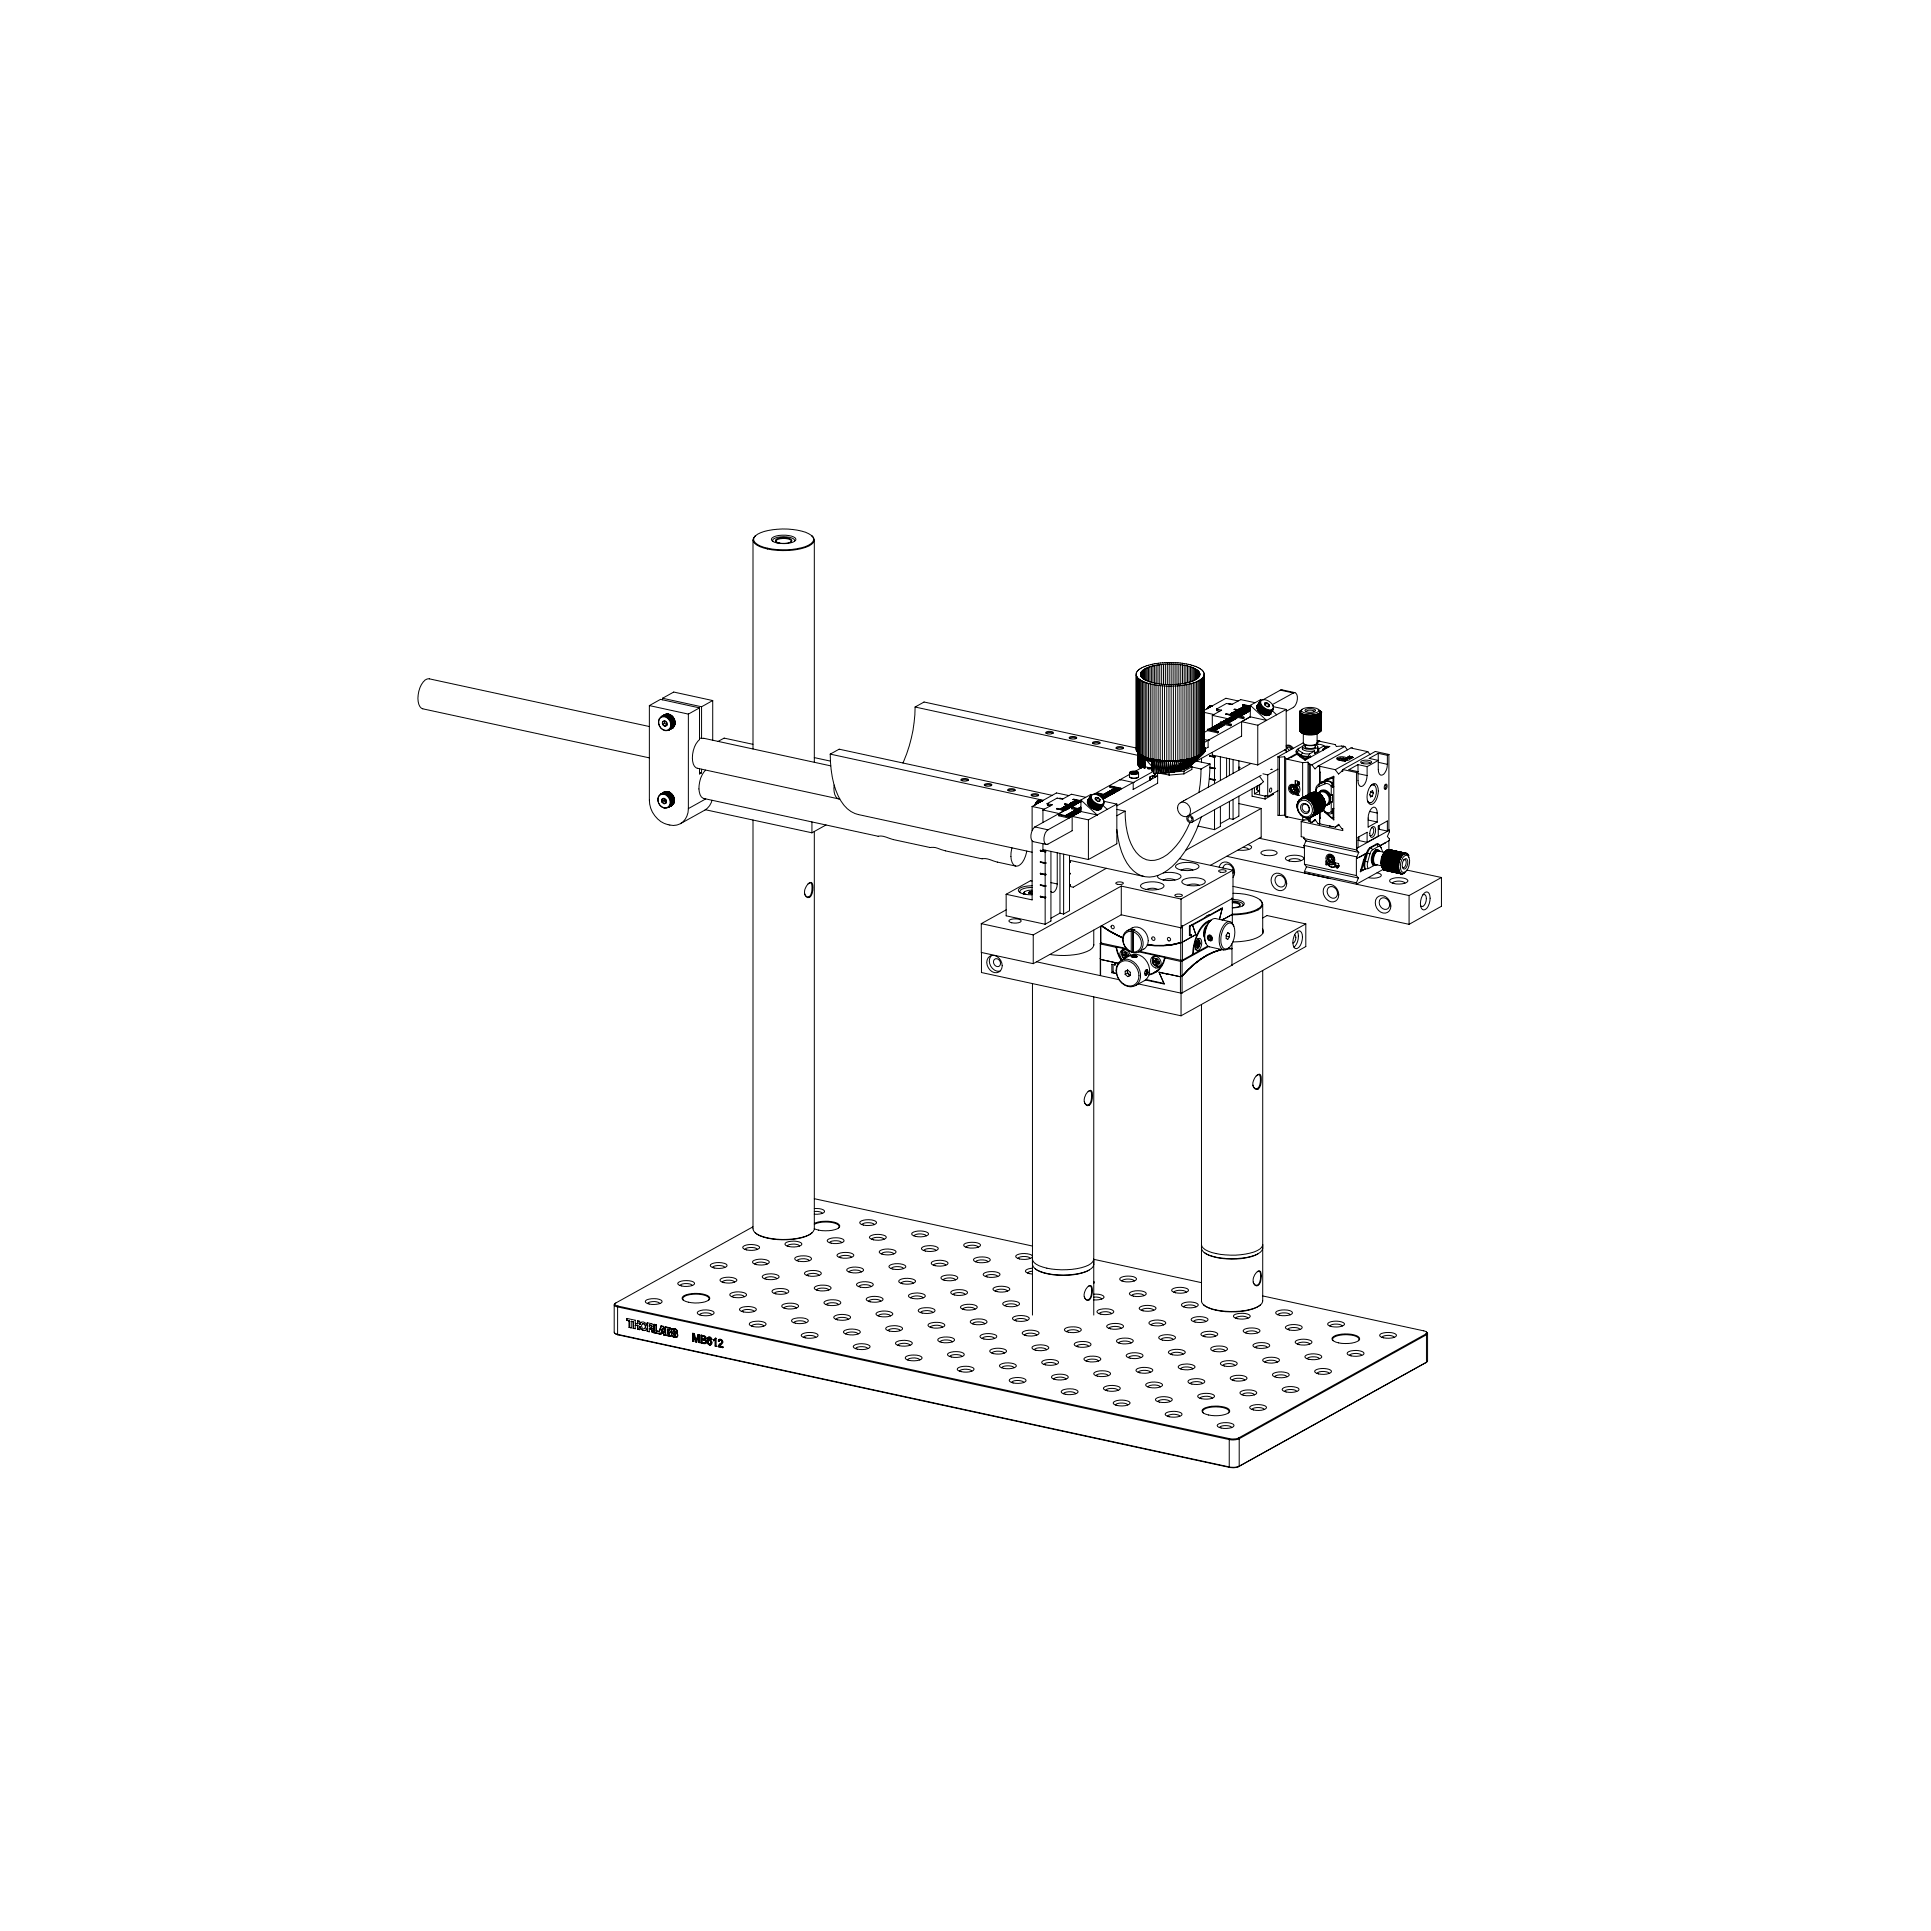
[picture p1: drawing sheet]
<svg xmlns="http://www.w3.org/2000/svg" width="800mm" height="800mm" viewBox="0 0 800 800" stroke-linecap="round" stroke-linejoin="round" font-family="sans-serif">
<g fill="none" stroke="#000" stroke-width=".41">
<path d="M312 223.7v86.6M312.9 222a22.3 22.3 0 0 1 15.5-2.6l1.9 .2a8.1 8.1 0 0 1 6.7 3.5 2.82 2.82 0 0 1-2.1 2.8 28.3 28.3 0 0 1-21.1-.4 2.1 2.1 0 0 1-.9-3.5zM313.1 221.9l-.2 .2a2.07 2.07 0 0 0-.9 2.1 2.07 2.07 0 0 0 1.5 1.6 28.7 28.7 0 0 0 21.6 .4 2.63 2.63 0 0 0 1.9-3.6l-.8-.7M319.9 222.9a10.4 10.4 0 0 1 9.6 0l.2 .5a4.8 4.8 0 0 1-5.1 1.8l-1.4-.1a3.7 3.7 0 0 1-3.6-1.8zM320.2 224.3l-.1-.6a8.2 8.2 0 0 1 9.1 0l-.1 .6M321.4 223.6a6.4 6.4 0 0 1 6.6 .1v.4a6.5 6.5 0 0 1-6.5 .2zM321.6 224.5l-.1-.3a5.7 5.7 0 0 1 6.2-.4v.7M337.4 223.7v92.1M470.7 279.5l.2 .6M472.5 279.5v.3M472.5 278.9v.3M472.5 278.9v.9"/>
<path d="M472.5 279.8l.2 .2M472.7 278.7l-.2 .2M472.7 278.7v1.4M472.8 278.4l-.1 .3M472.8 278.4v2M473 278.1l-.2 .3M473 278.1v2.5M473.3 277.9l-.3 .2M473.3 277.9v3M473.6 277.6l-.3 .3M473.6 277.6v3.5M474 277.4l-.4 .2"/>
<path d="M474 277.4v4M474.3 277.1l-.3 .3M474.3 277.1v4.5M474.8 276.9l-.5 .2M474.8 276.9v5M475.3 276.7l-.5 .2M475.3 276.7v5.4M475.8 276.4l-.5 .3M475.8 276.4v5.9M476.4 276.2l-.6 .2M476.4 276.2v6.3M477 276.1v6.6"/>
<path d="M477.7 275.9l-1.3 .3M477.7 275.9v6.9M478.3 275.7v7.3M479 275.6l-1.3 .3M479 275.6v7.5M479.7 275.5v7.8M480.5 275.4l-1.5 .2M480.5 275.4v8M481.3 275.3l-.8 .1M481.3 275.3v8.2M482 275.2l-.7 .1M482 275.2v8.3"/>
<path d="M482.8 275.2h-.8M482.8 275.2v8.4M483.6 275.1h1.6M483.6 275.1l-.8 .1M483.6 275.1v8.5M484.4 275.1v8.5M485.2 275.1l2.4 .1M485.2 275.1v8.5M486 275.1v8.5M486.8 275.2v8.4M487.6 275.2l.8 .1M487.6 275.2v8.3"/>
<path d="M488.4 275.3l.8 .1M488.4 275.3v8.2M489.2 275.4l.7 .1M489.2 275.4v8M489.9 275.5l.7 .1M489.9 275.5v7.8M490.6 275.6l.7 .1M490.6 275.6v7.5M491.3 275.7l.7 .2M491.3 275.7v7.3M492 275.9l.6 .2M492 275.9v6.9"/>
<path d="M492.6 276.1l.6 .2M492.6 276.1v6.6M493.2 276.3l.6 .1M493.2 276.3v6.2M493.8 276.4l.5 .3M493.8 276.4v5.9M494.3 276.7l.5 .2M494.3 276.7v5.4M494.8 276.9l.5 .2M494.8 276.9v4.9M495.3 277.1l.4 .3M495.3 277.1v4.5"/>
<path d="M495.7 277.4l.3 .2M495.7 277.4v4M496 277.6l.3 .3M496 277.6v3.5M496.3 277.9l.3 .2M496.3 277.9v3M496.6 278.1l.2 .3M496.6 278.1v2.5M496.8 278.4l.1 .3M496.8 278.4v1.9M496.9 278.7l.1 .2M496.9 278.7v1.3"/>
<path d="M497 279.8l-.1 .3M497 278.9v.9M497 278.9l.1 .3M497.1 279.5l-.1 .3M498.8 279.9l-.1 .3M498.8 279.9v30.9M498.9 279.5l-.1 .4M269 292.3v39.2a10.2 10.2 0 0 0 11.4 10.3 6.6 6.6 0 0 0 4.8-6.8M269 292.3l4.6-2.6 16.2 3.6M269 292.3l16.2 3.5M273.8 297a3.2 3.2 0 0 1 3.8 1.3 3.2 3.2 0 0 1-.4 4.1 3.2 3.2 0 0 1-3.9-1.3 3.2 3.2 0 0 1 .5-4.1zM273.8 297.3a3 3 0 0 1 3.6 1.2 3 3 0 0 1-.4 3.8 3 3 0 0 1-3.6-1.2 3 3 0 0 1 .4-3.8z"/>
<path d="M274 296.9h-.1M274.3 296.8l-.3 .1M274.5 289.3l16.2 3.5M274.5 289.3l4.6-2.6 16.2 3.5M274.5 289.3v.7M274.5 299.1v1M274.6 296.7l-.3 .1M274.7 296.7h-.1M274.8 296.7h.1M274.9 296.7h.2M275.1 296.7h.3M275.4 298.7l.8 .7"/>
<path d="M275.4 298.7l-.9 .4M275.4 299.7l.8 .7-.8 .5M275.4 299.7l-.9 .4M275.4 296.1h.1M275.4 298.6v1.1M275.4 296.7h.2M275.5 296.1a3.2 3.2 0 0 1 3.8 1.5 3.2 3.2 0 0 1-.7 4M275.5 296.1h-.1M275.5 296.1h.1M275.7 296l-.2 .1M275.7 296h.1M275.8 296h-.1"/>
<path d="M275.8 296l-1.8 .9M275.8 296h.1M275.9 296.8l.2 .1M276 295.9l-.2 .1M276 295.9l-1.7 .9M276 295.9v.1M276.2 295.9h-.2M276.2 295.9h.1M276.2 295.9l-1.6 .8M276.2 295.9l-1.5 .8M276.2 295.9v.1M276.2 299.4v1.1"/>
<path d="M276.3 295.9h.2M276.3 295.9l.1 .1M276.4 297.1l.2 .1M276.5 295.9h.1M276.5 295.9l-1.6 .8M276.5 295.9v.1M276.6 297.2l.2 .1M276.6 295.9h.2M276.6 295.9l-1.5 .8M276.6 295.9l.1 .1M276.8 295.9l.2 .1M276.8 295.9l-1.4 .8"/>
<path d="M276.8 295.9l.1 .1M276.9 297.4l.1 .2M277 296h.2M277 296l-1.4 .7M277 296v.1M277.1 297.6l.1 .1M277.2 296l-1.6 .7M277.2 296l-1.3 .8M277.2 296l.1 .1M277.2 297.7l.1 .2M277.2 296v.1M277.3 296.1l-1.4 .7"/>
<path d="M277.4 296.1h.1M277.4 296.1v.1M277.5 296.1l.2 .1M277.5 296.1l-1.4 .8M277.5 296.1v.2M277.6 298.2l.1 .2M277.7 296.2l-1.6 .7M277.7 296.2l-1.3 .9M277.7 298.4l.1 .1M277.7 296.2v.2M277.8 298.5v.2M277.8 296.3l.2 .1"/>
<path d="M277.8 296.3l-1.4 .8M277.8 296.3v.2M278 296.4l.1 .1M278 296.4l-1.4 .8M278 296.4v.2M278 299.1l.1 .2M278 296.6l-1.2 .7M278.1 299.3v.1M278.1 299.5l.1 .2M278.1 296.5l-1.3 .8M278.1 296.5l-.1 .1M278.2 296.6l-1.3 .8"/>
<path d="M278.2 296.6l.1 .1M278.2 299.7v.1M278.2 296.7l-1.3 .7M278.2 296.6v.1M278.2 299.8v.2M278.3 296.7l.1 .1M278.3 296.7l-1.4 .7M278.3 296.8l-1.3 .7M278.3 296.7v.1M278.3 296.7h-.1M278.4 297l-1.3 .7M278.4 296.8l.2 .1"/>
<path d="M278.4 296.8l-1.4 .8M278.4 296.8v.2M278.4 296.8h-.1M278.6 297.1l-1.3 .7M278.6 296.9l.1 .2M278.6 296.9l-1.4 .8M278.6 296.9v.2M278.6 296.9l-.2 .1M278.7 297.3l-1.3 .7M278.7 297.1l-1.4 .8M278.7 297.1h-.1M278.7 297.1l.1 .1"/>
<path d="M278.7 297.1v.2M278.8 297.4l-1.3 .7M278.8 297.4h.1M278.8 297.2l-1.5 .7M278.8 297.3l-1.2 .9M278.8 297.3l.1 .1M278.8 297.3v.1M278.8 297.2l-.1 .1M278.9 297.6l-1.3 .7M278.9 297.6h.1M278.9 297.4l.1 .2M278.9 297.4l-1.3 .8"/>
<path d="M278.9 297.4v.2M279 297.7l-1.3 .7M279 297.7l.2 .1M279 297.6l.2 .2M279 297.6l-1.3 .8M279 297.6v.1M279.1 297.9l-1.3 .7M279.1 297.9h.2M279.2 297.8l.1 .1M279.2 297.8l-1.4 .7M279.2 297.8l-.1 .1M279.2 298.1l-1.3 .7"/>
<path d="M279.2 298.1h.1M279.2 298.2l-1.2 .8M279.2 298.2l.2 .1M279.3 297.9v.2M279.3 297.9l-1.5 .8M279.3 297.9l-.1 .2M279.3 298.4l-1.3 .7M279.3 298.4l.2 .1M279.3 298.1l-1.5 .6M279.3 298.1l.1 .2M279.3 298.1l-1.3 .8M279.3 298.1l-.1 .1"/>
<path d="M279.4 298.6l-1.3 .7M279.4 298.6l.1 .1M279.4 298.3l-1.4 .6M279.4 298.3l.1 .2M279.4 298.3l-1.4 .8M279.4 298.3l-.1 .1M279.4 298.8l-1.3 .7M279.4 298.8l.1 .1M279.4 299l-1.2 .7M279.4 299l.2 .1M279.4 299.2l-1.2 .7M279.4 299.2l.2 .1"/>
<path d="M279.5 298.5v.2M279.5 298.5l-1.4 .8M279.5 298.5l-.1 .1M279.5 299.3l.1 .1M279.5 299.5l.1 .1M279.5 299.7l.1 .1M279.5 299.9l.1 .1M279.5 298.7v.2M279.5 298.7l-1.4 .7M279.5 298.7l-.1 .1M279.5 298.9l.1 .2M279.5 298.9l-1.3 .8"/>
<path d="M279.5 298.9l-.1 .1M279.6 299.1v.2M279.6 299.8v.2M279.6 299.1l-1.4 .7M279.6 299.8l-1.4 .8M279.6 299.1l-.2 .1M279.6 299.3v.1M279.6 299.4v.2M279.6 299.6l-1.4 1M279.6 299.7v.1M279.6 299.3l-1.4 .7M279.6 299.4l-1.4 .8"/>
<path d="M285.2 295.8v39.2M289.8 293.3v13.1a10.2 10.2 0 0 0-2.1 11l1.2 .9 58.6 12.7M289.8 293.3l-4.6 2.5M290.7 292.8v13.1M295.3 290.2l-4.6 2.6M295.3 290.2v16.5M379.1 292.9a58.6 58.6 0 0 1-5 23.2M379.1 292.9l3.7-2.1 87.9 19.1M379.1 292.9l92.3 20M470.9 280.1l.2 .4M470.9 280.1v31M471.1 280.5l.2 .3"/>
<path d="M471.1 280.5v30.9M471.3 280.8l.3 .3M471.3 280.8v30.9M471.6 281.1l.3 .3M471.6 281.1v36.1M471.9 281.4l.4 .3M471.9 281.4l.1 36.4M472.3 281.7l.5 .2M472.3 281.7v36.4M472.7 280l.1 .3M472.8 281.9l.5 .3M472.8 280.3l.2 .3"/>
<path d="M472.8 281.9v31M473 280.6l.3 .3M473.3 280.9l.6 .5M473.3 282.2l.6 .3M473.3 282.2v31M473.9 282.5l.6 .2M473.9 282.5v30.9M473.9 281.4l.4 .2M474.3 281.6l4 1.4M474.5 282.7l.6 .2M474.5 282.7v31M475.1 282.9l.7 .2"/>
<path d="M475.1 282.9v31M475.8 283.1l1.5 .4M475.8 283.1v31M476.6 283.3v32.1M477.3 283.5l.8 .2M477.3 283.5v35.9l-.1-3.8M478.1 283.7l.8 .1M478.1 283.7v30.9M478.3 283l1.4 .3M478.9 283.8l.9 .2M478.9 283.8v31l.9 .1M479.7 283.3l4.7 .3"/>
<path d="M479.8 284h.9M479.8 284v30.9M480.7 284l.9 .1M480.7 284v31M481.6 284.1l.9 .1M481.6 284.1v31M482.5 284.2h.9M482.5 284.2v30.9M483.4 284.2h2.7M483.4 284.2v31l.7 .2M484.3 284.2v31M485.2 284.2v31"/>
<path d="M486.1 284.2v31M486.8 283.6h-2.4M487 284.2h-.9M487 284.2v30.9M487.6 283.5l-.8 .1M488 284.1l-1 .1M488 284.1v31M488.4 283.5h-.8M488.8 284.1h-.8M488.8 284.1v30.9M489.7 284l-.9 .1M489.7 284v30.9"/>
<path d="M490.6 283.8v31M491.4 283.7l-1.7 .3M491.4 283.7v30.9M491.9 282.8l-3.5 .7M492.2 283.5l-.8 .2M492.2 283.5v31M492.6 282.7l-.7 .1M493 283.4l-.8 .1M493 283.4v30.9l-1.6 .3M493.2 282.5l-.6 .2M493.7 283.1l-.7 .3M493.7 283.1v31"/>
<path d="M494.4 282.9l-.7 .2M494.4 282.9v31M495.1 282.7l-.7 .2M495.1 282.7v31M495.7 282.5l-.6 .2M495.7 282.5v30.9M496 281.1l-2.8 1.4M496.3 282.2l-.6 .3M496.3 282.2v31l-.6 .2M496.3 280.9l-.3 .2M496.6 280.6l-.3 .3M496.7 281.9l-.4 .3"/>
<path d="M496.7 280.4l-.1 .2M496.7 281.9v31M496.9 280.1l-.2 .3M497.2 281.7l-.5 .2M497.2 281.7v30.9l-.5 .3M497.6 281.4l-.4 .3M497.6 281.4v31M498 281.1l-.4 .3M498 281.1v30.9M498.3 280.8l-.3 .3M498.3 280.8v31M498.5 280.5l-.2 .3"/>
<path d="M498.5 280.5v30.9M498.7 280.2l-.2 .3M498.7 280.2v30.9M498.9 295.1l4 .9M500.2 293.5v.1M500.2 293.5h.1M500.3 293.3l-.1 .2M500.3 293.3l.2 .1M500.3 293.3l-.1 .3M500.4 293.2l-.1 .1M500.4 293.2l.3 .1M500.5 293.1l-.1 .1"/>
<path d="M500.5 293.1l.4 .1M500.5 293.1v.1M500.6 293l-.1 .1M500.6 293l.5 .1M500.6 293v.1M500.7 292.8l-.7 .9M500.7 292.9l-.1 .1M500.7 292.9l.6 .1M500.7 292.9l.5 .1M500.7 292.9v.1M500.8 292.8l-.1 .1M500.8 292.8l.6 .1"/>
<path d="M500.8 292.8v.1M500.9 292.7l-.1 .1M500.9 292.7l.6 .1M500.9 292.7v.1M501.1 292.6l-.2 .1M501.1 292.6l.5 .1M501.1 292.6l-.1 .1M501.2 292.6h-.1M501.2 292.6l.6 .1M501.3 292.5l-.1 .1M501.3 292.5l.6 .1M501.4 292.5h-.1"/>
<path d="M501.4 292.5l-.2 .1M501.5 292.5h.1M501.5 292.5h-.1M501.5 292.5l.5 .1-.6-.1M501.6 292.5h.1M501.6 292.5l.4 .1M501.6 292.5h-.2M501.6 292.5h.4M501.7 292.5h.1M501.7 292.5h.4M501.7 292.5a1.59 1.59 0 0 0-1.6 1.1M501.8 292.5h.1"/>
<path d="M502.2 296.4l8.6 1.8M502.2 296.4v4.9M504 293.8v.2M504 293.8l2.1 .4-3.9 2.2M504.6 294.1l-.5 .3 1.2 .3M504.7 300v.2M504.7 300l2.2 .4M504.7 300l.3-.2 2.1 .5M505.5 299.8l4.3 .9M505.5 299.8l-.2 .1M505.5 299.3v.5M505.5 299.3l4.3 .9"/>
<path d="M505.5 299.3l4.5 .7M506.3 299.1l2.2 .5M506.3 299.1v.1M506.3 299.1l2.4 .3M506.9 298.8v.2M506.9 298.8l2.3 .3M506.9 298.8l2.1 .4M507.4 298.5l2.4 .3M507.4 298.5l2.1 .5M507.4 298.5v.2M507.9 295.8h.1M507.9 295.8l2.9 .7"/>
<path d="M507.9 295.8l3 .5M507.9 298.2l2.4 .3M507.9 298.2l2.1 .4M507.9 298.2v.2M508.5 297.9v.2M508.5 299.6v.1M508.5 297.9l2.1 .5M508.7 299.4l-.2 .3M508.7 299.4l.3 .1M508.7 299.4l-.2 .2M508.7 297.8l-.2 .1M509 297.6v.2"/>
<path d="M509 299.2v.3M509 297.6l2.4 .3M509 297.6l2.1 .5M509.2 299.1l-.2 .4M509.2 299.1l.3 .1M509.2 299.1l-.2 .1M509.3 291.5v.2M509.3 291.5l1.3 .3M509.3 291.5l-.2 .1M509.5 297.3l2.4 .3M509.5 297.3v.2M509.5 299v.2"/>
<path d="M509.5 297.3l2.1 .5M509.7 295.7h.1M509.7 295.7l1.9 .5M509.7 295.7l2 .4M509.8 298.8l-.3 .4M509.8 298.8l.2 .1M509.8 298.8l-.3 .2M510 297v.2M510 298.6v.3M510 297l2.4 .3M510 297l2.2 .5M510.3 295.4l1.9 .4"/>
<path d="M510.3 295.4l2 .4M510.3 298.5l-.3 .4M510.3 298.5l.3 .1M510.3 298.5l-.3 .1M510.6 298.4v.2M510.8 295.1v.1M510.8 296.3v.5M510.8 298.2l-.2 .4M510.8 298.2l.3 .1M510.8 296.8l4.3 .9M510.8 296.8l-.2 .1M510.8 298.2l-.2 .2"/>
<path d="M510.8 296.3l4.3 1M510.8 296.3l4.5 .8M510.8 295.2l1.9 .4M510.8 295.1l2 .4M511.1 298.1v.2M511.3 293.9h.1M511.3 293.9l3.1 .7M511.3 293.9l.3-.1 3.2 .7M511.4 294.9h.1M511.4 297.9l-.3 .4M511.4 298h.2M511.4 297.9l-.3 .2"/>
<path d="M511.4 294.9l1.8 .4M511.4 294.9l1.9 .3M511.6 296.1l2.4 .3M511.6 296.1v.2M511.6 297.8v.2M511.6 296.1l2.2 .5M511.9 297.6l-.3 .4M511.9 297.6l.3 .1M511.9 297.6l-.3 .2M511.9 294.5v.1M511.9 294.6l1.9 .4M511.9 294.5l2 .4"/>
<path d="M512.2 295.8l2.3 .4M512.2 295.8v.3M512.2 297.5v.2M512.2 295.8l2.1 .5M512.4 297.3l-.2 .4M512.4 297.3l-.2 .2M512.7 295.5l2.4 .3M512.7 295.5l2.1 .5M512.7 295.5v.2M513 290.4l-5.1-1.1-9 5M513.2 295.2l2.4 .4M513.2 295.2l2.1 .5"/>
<path d="M513.2 295.2v.3M513.3 293.8h.1M513.3 293.8l2 .3M513.3 293.8l2 .4zM513.8 295l2.3 .3M513.8 295v.2M513.8 296.6v.2M513.8 295l2.1 .4M513.8 293.4l2.2 .5M513.8 293.4l2.3 .5M514 296.4l-.2 .4M514 296.5l.3 .1"/>
<path d="M514 296.4l-.2 .2M514.3 294.6l2.3 .4M514.3 294.6v.3M514.3 296.3v.3M514.3 294.6l2.1 .5M514.4 299v5.9l-19.7 10.9M514.4 299l6.7 1.5M514.4 293.2h.1M514.4 293.2l1.7 .4M514.4 293.2l1.7 .2M514.5 296.2l-.2 .4M514.5 296.2h.3"/>
<path d="M514.5 296.2l-.2 .1M514.7 292h.1M514.7 292l3.3 .7M514.7 292l3.3 .5M514.8 294.4l2.4 .3M514.8 294.4v.2M514.8 296v.2M514.8 294.4l2.1 .4M514.9 292.9h.1M514.9 292.9l2 .4M514.9 292.9l2 .3M515.1 295.8l-.3 .4"/>
<path d="M515.1 295.9l.2 .1M515.1 295.8l-.3 .2M515.1 297.3v.4M515.3 297.1l-.2 .6M515.3 294.1l2.4 .3M515.3 297.1l-.2 .2M515.3 295.7v.3M515.3 294.1l2.2 .4M515.4 292.6l2.1 .4M515.4 292.6l2.1 .3M515.4 292.6h.1M515.6 295.6l-.3 .4"/>
<path d="M515.6 295.6l.3 .1M515.6 295.6l-.3 .1M515.9 295.4v.3M516 293.9h.1M516.1 293.9h.1M516.1 293.9h-.1M516.1 295.3l-.2 .4M516.1 295.3l.3 .1M516.1 293.9l1.9 .4M516.1 293.9l-.2 .1M516.1 295.3l-.2 .1M516.1 293.4v.5"/>
<path d="M516.1 293.4l1.9 .4M516.1 293.4l1.9 .2M516.4 295.1v.3M516.6 295l-.2 .4M516.6 295l.3 .1M516.6 295l-.2 .1M516.9 293.2h1.1M516.9 293.2v.2M516.9 294.8v.3M516.9 293.2l1.1 .2M517.2 294.7l-.3 .4M517.2 294.7l.3 .1"/>
<path d="M517.2 294.7l-.3 .1M517.5 292.9v.2M517.5 294.5v.3M517.5 292.9l.5 .1M517.7 294.4l-.2 .4M517.7 294.4l-.2 .1M518 292.6h.1M518 297l-17.5 9.7M518 292.8l-.5 .1M518 292.2v4.8M518 297l-3.6 2M518 297l6.7 1.5"/>
<path d="M518 292.2l6.7 6.3M520 291.1l-6-1.3-3.7 2.1-2.2-.5-4.1 2.4M520.8 293.1v.1M520.8 293v.1M520.8 292.8v.2M520.8 292.7v.1M520.8 292.6v.1M520.8 292.7h.1M520.8 292.6h.1M520.8 293.1h.1M520.8 293h.1M520.8 292.8v.1"/>
<path d="M520.8 293.2v.1M520.8 292.5v.1M520.8 292.5h.1M520.8 293.2l.1 .1M520.8 293.4l.1 .1M520.8 293.4h.1M520.9 293.5v.2M520.9 292.4l-.1 .1M520.9 293.5l.1 .1M520.9 292.4h.1M520.9 292.3v.1M520.9 292.3h.1"/>
<path d="M520.9 292.2l-.1 .2a3.7 3.7 0 0 0 3.9 4.1l1.4-.6M520.9 293.7l.1 .1M520.9 292.2h.1M520.9 293.7h.2M521 293.8l.1 .1M521 293.8h.1M521.1 293.9l.1 .2M521.1 293.9l.1 .1M521.2 294.1l.1 .1M521.3 294.2l.1 .2M521.3 294.2l.1 .1M521.4 294.4l.1 .1"/>
<path d="M521.4 294.4h.1M521.5 294.5l.1 .1M521.5 294.4v.1M521.6 294.6l.2 .2M521.6 294.6l.2 .1M521.8 294.8l.1 .1M521.8 294.7v.1M521.9 294.9l.1 .2M522 291.3v.1M522 291.2v.1M522 291.2v-.3l-1.2 1.9M522 291.3l-1.2 1.8"/>
<path d="M522 291.2l-1.2 1.8M522 291.4v.1M522 291.4l-1.2 1.8M522 295.1l.2 .1M522 291.5l.1 .2M522 291.5l-1.2 1.9M522 291.5l-1.2 1.8M522 295.1h.2M522.1 291.7v.1M522.1 290.6l-1.3 2.2M522.1 291.7l-1.2 1.8M522.1 290.6l-1.3 2"/>
<path d="M522.1 290.4v.2M522.1 290.4l-1.3 2.2M522.1 290.4l-1.2 1.8M522.1 291.8l.1 .2M522.1 291.8l-1.2 1.9M522.2 290.4h-.1M522.2 295.2l.2 .1M522.2 292l-1.1 1.9M522.2 292l-1.2 1.8M522.2 295.2h.2M522.2 295.1v.1M522.4 295.3l.1 .1"/>
<path d="M522.4 295.2v.1M522.4 292.3l.1 .1M522.4 292.2l-1.3 1.7M522.4 292.3l-1.2 1.8M522.4 290.1l-.2-.2-4.2 2.3M522.5 292.4l-1.1 2M522.5 292.4l-1.2 1.8M522.5 290.2a3.8 3.8 0 0 1 5 3 2.5 2.5 0 0 1-4.1-.3 2.09 2.09 0 0 1-.9-2.7zM522.5 295.3v.1M522.5 295.3h-.1M522.5 295.4l.2 .1M522.7 295.4h-.2"/>
<path d="M522.7 295.4v.1M522.7 292.7l.1 .1M522.7 292.7l-1.3 1.7M522.7 292.7l-1.2 1.8M522.7 292.7l-1.2 1.7M522.8 295.5l.1 .1M522.8 292.8l.2 .2M522.8 292.8l-1.2 1.8M522.8 292.8l-1.3 1.7M522.9 295.6l.1 .1M522.9 293l-1.1 1.7M523 293l.1 .1"/>
<path d="M523 293l-1.2 1.8M523 295.6h-.1M523 295.6v.1M523.1 295.7l.1 .1M523.1 293.1l.1 .1M523.1 293.1l-1.2 1.8M523.2 295.7h-.1M523.2 295.7v.1M523.2 293.2l-1.2 1.9M523.2 295.8l.2 .1M523.2 293.2l.2 .2M523.3 295.8h-.1"/>
<path d="M523.3 295.8l.1 .1M523.3 293.3l-1.1 1.8M523.4 295.9l.2 .1M523.4 293.4l.2 .1M523.4 293.4l-1.2 1.8M523.5 293.4l-1.1 1.8M523.5 295.8l-.1 .1M523.5 295.8l.1 .2M523.6 293.5l.1 .1M523.6 293.5l-1.2 1.8M523.6 296l.1 .1M523.7 293.6l-1.2 1.7"/>
<path d="M523.7 295.9l-.1 .1M523.7 295.9v.2M523.7 289.8a1.35 1.35 0 0 0-1.6 1.8 4.7 4.7 0 0 0 4.7 2.7l.6-.3M523.7 293.6l.2 .1M523.7 293.6l-1.2 1.8M523.8 296.1h.1M523.8 293.7l-1.1 1.7M523.8 296v.1M523.8 296l.1 .1M523.9 293.7l.2 .1M523.9 293.7l-1.2 1.8M523.9 296.1l.2 .1"/>
<path d="M524 291.3a1.35 1.35 0 0 0 1.8 1.4M524 291.3v.7M524 293.8l-1.2 1.7M524.1 293.8l-1.1 1.9M524.1 293.8l-1.2 1.8M524.1 296.2h.2M524.1 293.9l-1.1 1.7M524.2 296.1l.1 .1M524.3 293.9l.1 .1M524.3 293.9l-1.2 1.8M524.3 296.2h.1M524.3 293.9l-1.1 1.8"/>
<path d="M524.3 296.1l.1 .1M524.4 294l-1 1.9M524.4 294l-1.2 1.8M524.5 296.2l.1 .1M524.5 294l-1.2 1.8M524.6 296.3h.2M524.6 294.1l.2 .1M524.6 294.1l-1.2 1.8M524.7 294.1l-1.2 1.7M524.7 296.2l.1 .1M524.7 298.5l-3.6 2M524.8 296.3h.1"/>
<path d="M524.8 294.2l-1.1 1.9M524.8 294.2l-1.2 1.8M524.8 294.2l-1.1 1.7M524.8 291.2l.9 .7M524.8 291.2l-.8 .1M524.8 291.2l-.6 1M524.9 296.2v.1M525.1 296.3h.1M525 294.3h.1M525 294.3l-1.2 1.8M525 294.3l-1.2 1.7M525.1 296.3h.2"/>
<path d="M525.1 294.3l.2 .1M525.1 294.3l-1.2 1.8M525.1 296.2l.2 .1M525.3 294.4h.2M525.3 294.4l-1.2 1.8M525.3 296.2h.1M525.4 296.2l-.1 .1M525.5 296.2h.1M525.5 294.4h.1M525.5 294.4l-1.2 1.8M525.5 296.2h-.1M525.6 296.1v.1"/>
<path d="M525.6 296.2h-.1M525.7 294.4h.1M525.7 294.4l-1.3 1.8M525.7 296.1h.1M525.7 291.9l.1 .8M525.7 291.9l-.6 .9M525.8 296.1l-.2 .1M525.8 294.4l.2 .1M525.8 292.7l-.5 .1M525.8 296.1h.1M525.8 294.4l-1.2 1.9M525.9 296.1h-.1"/>
<path d="M525.9 296h.1M526 296l-.1 .1M526 294.5h.1M526 294.5l-1.2 1.8M526 295.9h.1M526.1 295.9l-.1 .1M526.1 295.8v.1M526.1 295.8h.1M526.2 294.5h.1M526.2 294.5l-1.3 1.8M526.2 295.7l-.1 .2M526.3 294.5h.2"/>
<path d="M526.3 294.5l-1.2 1.8M526.5 294.5l-1.2 1.8M526.6 294.4l-.1 .1M526.6 294.4l-1.2 1.8M526.8 294.4l-1 1.7M526.8 294.4h-.2M526.8 294.4l-1.3 1.8M527.1 294.4l1.8 1.7M527.2 294.2l-1.4 1.9M527.2 294.2l-1.2 1.8M527.3 294.1l-.1 .1M527.3 294.1l-1.4 2"/>
<path d="M527.4 292.2l.2 1.2-.2 .6M527.4 293.9l-.1 .2M527.4 293.9l-1.3 1.9M527.5 293.9h-.1M527.5 292.8l5.4 1.1M530.4 285.9l.7-.1 5.4 1.2M530.4 285.9l5.4 1.2M530.4 285.9l-7 3.9M532.9 293.9l-8.2 4.6M532.9 293.9v16.4l-11.8 6.6M535.8 287.1l.6-.1a3.5 3.5 0 0 1 .5 4.8l-1.1 1.3-2.9 1.6M535.8 287.1l-8.6 4.8"/>
<path d="M538.4 295.1h.1M538.4 295.1l.3-.2-.3 .3M538.4 295.1v7.5M538.4 295.2h.1M538.4 294.9h.1M538.4 295.2l.3-.1-.2 .3M538.4 295.2l.1 7.7M538.5 294.8h.1M538.5 294.8l.2-.2-.3 .5M538.5 294.8l-.1 .3M538.5 295.4h.1M538.5 295.4l.3-.2-.2 .4"/>
<path d="M538.6 295.6h.1M538.6 294.6h.1M538.6 295.6v7.4M538.7 295.6l.3-.2-.2 .3M538.7 294.8l-.3 .1M538.7 295.6v7.5M538.8 294.5h.1M538.8 295.7h.1M538.8 295.7l.2 7.6M538.8 294.5l-.3 .3M538.8 295.7l.4-.2-.2 .3M538.9 294.3l-.3 .3"/>
<path d="M539 295.8h.1M539 295.8v7.6M539 295.8l.4-.2-.1 .4M539.3 296h.1M539.3 296v7.5M539.3 296l.3-.3v.4M539.4 293.9l-.6 .5M539.5 293.8a6.9 6.9 0 0 1 6.9 .4v.3a6.6 6.6 0 0 1-7.2 .1zM539.6 296.1v7.5M539.6 296.1h.1M539.6 296.1l.3-.3v.4M539.9 296.2h.1"/>
<path d="M539.9 296.2v7.5M539.9 296.2l.3-.2v7.9l-.3-.2M540.2 296.3h.1M540.6 296.1v.3M540.6 296.1l-.3 .2M540.6 296.1v7.9M540.6 296.4h.1M540.6 296.4v7.5M540.7 294.2l.9-.5 1.7-.1 1.4 .3 .3 .6-1 .5-1.7 .1-1.4-.3zM541 296.1l.1 .3M541 296.1l-.3 .3M541 296.1v8"/>
<path d="M541.1 296.4v7.6M541.1 294.8a2.73 2.73 0 0 1 3.4 0M541.4 296.2l-.3 .2M541.4 296.2l.1 .3M541.4 296.2v8M541.5 296.5h.1M541.5 296.5v7.5M541.8 296.2l.1 .4M541.8 296.2l-.3 .3M541.8 296.2v8M541.9 296.6h.1M541.9 296.6v7.5"/>
<path d="M542 296.6v7.5M542.2 296.2l.2 .4M542.2 296.2l-.2 .4M542.2 296.2v8M542.4 296.6h.1M542.4 296.6v7.5M542.6 296.3l.3 .3M542.6 296.3l-.2 .3M542.6 296.3v7.9M542.9 296.6h.1M542.9 296.6v7.5M543.1 296.3l.2 .3"/>
<path d="M543.1 296.3l-.2 .3M543.1 296.3v7.9M543.3 296.6h.1M543.3 296.6v7.5M543.5 296.2l.2 .4M543.5 296.2l-.2 .4M543.5 296.2v8M543.7 296.6v7.5M543.8 296.6h.1M543.9 296.2l.3 .3M543.9 296.2l-.1 .4M543.9 296.2v8"/>
<path d="M544.2 296.5h.1M544.2 296.5v7.5M544.3 296.2l.3 .2M544.3 296.2l-.1 .3M544.3 296.2v7.9M544.6 296.4v7.6M544.7 296.1l-.1 .3M544.7 296.1l.3 .3M544.7 296.1v8M545 296.4v7.5M545.1 296l.4 .3M545.1 296l-.1 .4"/>
<path d="M545.1 296v8M545.8 296.2l-.3-.3v8l.3-.2M545.8 296.2v7.5M546.1 296.1l-.3-.3v.4M546.1 296.1v7.5M546.2 293.9l.9 .9M546.4 296h.1M546.4 296v7.4M546.4 296l-.3-.3v.4M546.6 295.8v7.5M546.6 295.8h.1M546.6 295.8l-.3-.2 .1 .4"/>
<path d="M546.8 294.4l.2 .2M546.8 295.7h.1M546.8 295.7l-.3-.2 .2 .3M546.8 295.7v7.5M546.9 294.6h.1M547 294.6h.1M547 295.5l-.3-.2 .1 .4M547 295.5h.1M547 295.5v7.5M547.1 294.8l-.2-.2 .3 .3M547.1 294.8h.1M547.1 295.4h.1"/>
<path d="M547.1 295.4l-.3-.2 .2 .3M547.1 295.4v7.5M547.2 294.9h.1M547.2 294.9l-.3-.2 .3 .3M547.2 294.9v7.8M547.2 295v.1M547.2 295.2h.1M547.2 295.1l-.3-.2 .3 .3M547.2 295.2l-.3-.2 .2 .4M269 301l-91.1-19.8a3.1 3.1 0 0 0-3.3 2.4 10.4 10.4 0 0 0-.6 9.2l1.2 .9 93.8 20.3M274.5 300.1l.9 .8M276.2 300.5l-.8 .4"/>
<path d="M277 302.5h.1M277.1 302.5h.1M277.2 302.3l-.1 .1M277.4 302.3h-.2M277.5 302.1l-.1 .1M277.7 301.9l-.2 .2M278 301.5l-.1 .1M278 301.3v.2M278.1 301.1l-.1 .2M278.1 301v.1M278.2 300.8l-.1 .2M278.2 300v.2"/>
<path d="M278.2 300.2v.2M278.2 300.6v.2M278.5 301.6v.1M278.6 301.6l-.1 .1M278.7 301.6h.1M278.7 301.6l-1.6 .8M278.8 301.5l-1.3 .6M278.8 301.5l-.1 .1M278.8 301.5l-1.4 .7M278.8 301.5l-1.6 .8M278.8 301.4v.1M279 301.2h.1"/>
<path d="M279 301.2l-.1 .1M279 301.2l-1.5 .9M279.1 301.1h.1M279.1 301.1l-.1 .1M279.1 301.1l-1.4 .8M279.2 300.9v.1M279.2 301l-1.3 .6M279.2 301l-1.5 .9M279.2 301l-.1 .1M279.3 300.8h.1M279.3 300.8l-1.4 .8M279.3 300.6l.1 .1"/>
<path d="M279.4 300.7l-.1 .1M279.4 300.7l-1.4 .8M279.4 300.4v.1M279.4 300.3l.1 .1M279.4 300.5v.2M279.4 300.5l-1.4 .8M279.4 300.1l.1 .1M279.5 300.4l-.1 .1M279.5 300.4l-1.4 .7M279.5 300.2v.2M279.5 300.2l-1.4 .8M279.6 300l-.1 .2"/>
<path d="M279.6 300l-1.4 .8M289.8 318.5v2.1l.9-.4M289.8 305.8l.9 .1M290.7 305.9h.9l52.6 11.4M290.7 318.7v1.5M292.3 319.1a10.2 10.2 0 0 0-1.8 11l1.1 .7 72.2 15.7h2.2l3.9 1.3 15.5 3.3 2.2 .1 4.1 1.3M297.5 307.2l2.5-1.4 12 2.6M337.4 313.9l6.6 1.4M344 312.4a34.3 34.3 0 0 0 5.6 21.2 10.6 10.6 0 0 0 6 3.9l72 15.6M344 312.4l88.2 19.1M344 312.4l3.7-2 88.2 19.1M433.2 303.5a2.45 2.45 0 0 1 3.2 .1 2.45 2.45 0 0 1-3.2-.1z"/>
<path d="M433.4 303.8l1.7-.3 1.1 .3M442.9 305.5a2.5 2.5 0 0 1 3.2 .3 2.5 2.5 0 0 1-3.2-.3zM443.1 305.9l1-.3 1.8 .3M452.6 307.7a2.45 2.45 0 0 1 3.2 .1 2.45 2.45 0 0 1-3.2-.1zM452.8 308l1.7-.3 1.1 .3M462.4 309.8a2.41 2.41 0 0 1 3.1 .2 2.39 2.39 0 0 1-3.1-.2zM462.5 310.1l1-.3 1.8 .3M468.1 319.9a2.55 2.55 0 0 1 3.4 .3 2.69 2.69 0 0 1-3.4-.3zM468.2 319.8l-.2 .3a2.97 2.97 0 0 0 3.7 .2l-.3-.5M469.1 319.9v.3M469.8 319.7l.8 .2M469.8 319.7l-.7 .2"/>
<path d="M469.8 319.7v.6M470.6 319.9l-.1 .3M470.6 319.9v.3M470.7 310.5v.3M470.7 310.8l.2 .3M470.9 311.1l.2 .3M471.1 311.4l.2 .3M471.3 311.7l.3 .3M471.4 311.8l.1 5M471.4 316.5v-4.7l.1 5M471.5 316.8l.1 .4M471.6 312l.7 .6"/>
<path d="M471.6 317.2l.2 .2M471.6 312l-.1 4.8M471.8 317.4l.2 .4M471.8 312.2v5.2M471.8 312.2l-.2 5M471.8 312.2l.2 5.6M472 317.8l.3 .3M472.1 312.4l.2 5.7M472.3 312.6l.5 .3M472.3 312.6l.3 5.7-.3-.2M472.8 312.9l.5 .3M473 318l-.3-5.2v5.4"/>
<path d="M473.1 313v5M473.1 313.1l.4 4.9M473.3 317.9l-2.9 1.6M473.3 313.2l.6 .2M473.5 318v-4.7l.5 4.9M473.9 313.4l.6 .3M474.1 313.5v4.8M474.1 313.5v1M474.1 314.5l.5 .2M474.1 314.5v3.9M474.1 314.5l.4 3.2M474.5 314.6v3.6"/>
<path d="M474.5 317.7l2.7 .6M474.5 317.7l-.2 .5M474.5 313.7l.6 .2M474.6 313.7l-.5 .8M474.6 314.7l.6 .3M474.6 314.7v-1l.6 1.3M474.9 314.8l2.3 2.7M475.1 313.9l.7 .2M475.2 315l1.4 .4M475.2 313.9v1.1M475.3 313.9l.6 1.3v-1.1l.7 1.3M475.8 314.1l.8 .2"/>
<path d="M476.3 318.1l-.7 .1a.68 .68 0 0 0 .6 .4 .68 .68 0 0 0 .6-.4M476.4 314.3l.4 .1M476.6 318.1l-1.1 .3M476.6 314.3l1.4 .3M476.6 314.3l2.3 .5M476.6 314.3l.6 1.3M476.6 315.4l.6 .2M476.7 318.2l.3 .2M477.3 314.5l2.4 .5M477.3 314.5l.6 5.1-13.5 7.4v-.5M477.3 314.5l1.6 .3M477.3 314.5l-.1 1.1"/>
<path d="M477.9 319.6l.1 .8M478 314.6l1.4 5.8-.5-5.6M478 314.6l.9 .2M478 314.6l.6 5.8M478 314.6v5.8M478.1 314.6l1.6 .4M478.9 314.8l1.1 5.6M479.4 314.8l1.1 .3M479.6 314.9l.9 .2M479.7 315l1 5.4M479.7 315l.8 .1M479.7 315l.3 5.4"/>
<path d="M479.8 314.9l.9 .1M480.4 315l1 .2M480.5 315.1l.9 5.3M480.5 315.1l.9 .1M480.5 315.1l.2 5.3M480.6 315l.8 .2M480.7 315l.9 .1M480.8 315l.6 .2M481.3 315.1l1 .1M481.4 315.2l1.8 .1M481.4 315.2l.7 5.1M481.4 315.2v5.2"/>
<path d="M481.5 315.1l.8 .1M481.6 315.1h.9M481.8 315.1l.5 .1M482.2 315.1l1 .2M482.3 315.2l.5 5.1 .4-5M482.3 315.2l-.2 5.1M482.5 315.1l1.8 .1M482.6 315.1l.6 .2M483 315.2l1.1 .2M483.2 315.3l1.8 .1M483.2 315.3l.2 4.9 .7-4.8M483.8 315.2l1.2 .2"/>
<path d="M484.1 315.4v4.7M484.2 315.2l.8 .2M484.3 315.2h.9M484.8 315.2l.2 .2M485 315.4l-.2 4.6M485 315.4h.9M485 315.4l-.9 4.7M485 315.2l.9 .2M485.6 315.2l.3 .2M485.8 315.2l1 .2M485.9 315.4l-1.1 4.6M486 319.8l-1.2 .2"/>
<path d="M486.5 315.2l.3 .2M486.6 319.7l-.6 .1M486.7 315.2l1 .1M486.8 315.4h-.9M486.8 315.4l-1.4 4.5 .5-4.5M486.8 315.4l-.8 4.4M487 315.1l-1.8 .1M487.2 319.6l-.6 .1M487.4 315.1l.3 .2M487.5 315.1l1.1 .1M487.7 315.3l-.9 .1M487.7 315.3l-1.7 4.5"/>
<path d="M487.7 315.3l-1.1 4.4M487.8 319.5l-.6 .1M488 315.1h-1M488.4 319.3l-.6 .2M488.6 315.2l-.9 .1M488.6 315.2l-2 4.5M488.8 315l-.8 .1M488.9 319.2l-.5 .1M489 315l.5 .1M489.1 315l1.3 .1M489.4 319l-.5 .2M489.5 315.1l-2.9 4.6"/>
<path d="M489.5 315.1l-.9 .1M489.5 315.1l-2.3 4.5M489.5 315.1h-1.3l.4 .1M489.7 314.9l-.9 .1M489.8 314.9h.1M489.8 314.9l.6 .2M489.8 314.9h1.4M489.9 314.9h.1M490.1 314.8h.1M490.2 314.8h.1M490.4 315.1l-3.2 4.5M490.4 315.1h-.9"/>
<path d="M490.4 315.1l-2.6 4.4M490.4 318.7l-1 .3M490.5 319.5v1.1M490.5 319.5l-4.7 .4M490.6 314.8h.1M490.6 314.8l-.9 .1M490.6 314.8l-.8 .1M490.6 314.8l.6 .1M490.6 314.8h1.4M490.7 314.8h.1M490.8 314.8h.1M490.9 314.7h.1"/>
<path d="M491 314.7h.1M491.1 314.7h.1M491.2 314.7h.1M491.2 314.9l-3.4 4.6M491.2 314.9l-.8 .2M491.2 314.9l-2.8 4.4M491.3 314.6v.1M491.3 314.6h.1M491.3 318.3l-.9 .4M491.4 314.6h.1M491.4 314.6l-.8 .2M491.5 314.6l-.9 .2"/>
<path d="M491.5 314.6l.5 .2M491.5 314.6h.1M491.6 314.6h-.3M491.6 314.6h.1M491.7 314.6h.1M491.7 318.1l-.4 .2M491.8 314.5l.1 .1M491.9 314.5h.1M491.9 314.5l-.2 .1M492 314.8l-3.6 4.5M492 314.8l-.8 .1M492 314.8l-3.1 4.4"/>
<path d="M492.2 314.5l-.2 .3M492.2 314.5l.6 .1M492.2 314.5l-.7 .1M492.4 314.4l-.1 .1M492.5 317.7l-.8 .4M492.8 314.6l-.8 .2M492.8 314.6l-3.9 4.6M492.8 314.6l-3.4 4.4M492.9 317.5l-.4 .2M492.9 314.3l-.1 .1M492.9 314.3l-.1 .3M492.9 314.3l.7 .1"/>
<path d="M493.2 317.3l-.3 .2M493.2 314.2v.1M493.3 314.2v.1M493.4 317.1l.4 .6M493.6 314.4l-4.2 4.6M493.6 314.2v.2M493.6 314.2l.7 .1M493.6 314.2l-.7 .1M493.6 314.1v.1M493.7 314.1l-1.5 .4M493.7 316.9l-.5 .4M493.8 317.7v1.1l-3.3 1.8"/>
<path d="M493.8 317.7l-3.3 1.8M493.8 317.8l3.8 .8M493.8 314.1h-.1M494 316.6l-.3 .3M494.1 314h-.1M494.3 313.9l-.1 .1M494.3 313.9v.4M494.3 314.3l-1.5 .3M494.3 314.3l-4.4 4.5 3.7-4.4M494.3 313.9l.7 .1M494.3 314.3l-3.9 4.4M494.3 313.9l-.7 .3"/>
<path d="M494.4 313.9l-.7 .2M494.5 313.9h.1M494.8 313.8h-.1M494.9 313.7l-.6 .2M494.9 313.7l.1 .3M494.9 313.7l.7 .1M495 314l-.7 .3M495 314l-4.6 4.7M495 313.7l-.1 .1M495.4 313.5l-.2 .2M495.5 313.5l-.6 .2M495.5 313.5l.1 .3"/>
<path d="M495.5 313.5l.7 .1M495.6 313.8l-4.7 4.7 4.1-4.5M495.6 313.8l-.6 .2M495.6 313.8l-4.3 4.5M495.7 313.4l-1.3 .5M495.7 315.3l5.6 1.2M495.9 313.3l-.3 .2M496.1 313.3l-.6 .2M496.1 313.3l.1 .3M496.1 313.3h.7M496.2 313.6l-.6 .2M496.2 313.6l-4.9 4.7"/>
<path d="M496.2 313.6l-4.5 4.5M496.4 313.1l-.3 .2M496.6 313l.2 .3M496.6 313l.7 .1M496.7 313.9l-3 3M496.7 312.9l-.6 .4M496.7 312.9l-.1 .1M496.8 313.3l-.6 .3M496.8 313.3l-5.1 4.8M496.9 312.9l-.3 .1M497 312.8l-.4 .2M497 312.8l.3 .3"/>
<path d="M497 312.8h.7M497.3 313.1l-5.2 4.8 4.7-4.6M497.3 313.1l-.5 .2M497.3 313.1l-4.8 4.6M497.4 312.5l.3 .3M497.4 312.5h.7M497.6 312.4l-.2 .1M497.6 318.6l-.9 9.7M497.6 312.4l-.6 .4M497.7 312.8l-5.2 4.9M497.7 312.8l-.4 .3M497.7 312.8l-4.8 4.7"/>
<path d="M497.8 314.2v1.6M497.8 312.3l.3 .2M497.8 312.2h.7M498 312l-.4 .4M498.1 312.5l-5.2 5M498.1 312.5l-.4 .3M498.3 311.8l-.3 .2M498.5 312.2l-5.3 5.1M498.5 312.2l-.4 .3M498.5 311.4l-.2 .4M498.5 311.4l.5 .2M498.7 311.1l-.2 .3"/>
<path d="M498.7 311.1l.5 .2M498.8 311.9l-.3 .3M498.8 311.9l-.7 .1 .4 .2M498.8 310.8l-.1 .3M498.8 310.8l.5 .2M498.9 310.5l.4 .2M498.9 310.5v-31.3a5.5 5.5 0 0 0-4.4-3.4 32.2 32.2 0 0 0-22.1 1.2l-1.3 1.2-.4 1v31.6M498.9 310.5l-.1 .3M498.9 306.4l1.6 .3M498.9 309.3l.2 .4M498.9 310.2l.4 .1M498.9 309.9l.4 .1"/>
<path d="M498.9 309.8l.4 .2M498.9 309.7h.2M498.9 309.6l.2 .1M499 311.6l-.2 .3M499 311.6l-.7 .1 .5 .2M499.1 309.7l.2 .3M499.2 311.3l-.2 .3M499.2 311.3l-.6 .1M499.3 310v.3M499.3 310l-.4 .1M499.3 311l-.1 .3M499.3 311l-.6 .1"/>
<path d="M499.3 310.7v.3M499.3 310.3v.4M499.3 310.7h-.5M499.3 310.3l-.4 .1M500.2 302.2v.5M500.2 302.7l4.3 .9M500.2 302.7l-1.3 .7M500.2 302.2l4.3 .9M500.2 302.2l.3-.1 4.2 .9M500.5 306.7h.1M500.5 306.7l-1.6 .9M500.5 306.7v2.9l-1.2 .6"/>
<path d="M501 302l2.4 .3M501 302l2.1 .5M501 302v.2M501.2 313.3v-.3l2 .5M501.2 313.3l2 .4M501.2 313.3h.1M501.3 317.8l1.9 .4M501.3 318l1.9 .5M501.3 316.5l-.7 9.6M501.3 316.5l-3.7 2.1M501.5 301.7l.3-.1 2.1 .4M501.5 301.7l2.2 .5"/>
<path d="M501.5 301.7v.2M502.1 301.4l2.4 .3M502.1 301.4l2.1 .5M502.1 301.4v.2M502.2 311.7v1.1l18.9 4.1M502.6 301.1l2.4 .4M502.6 301.1l2.1 .5M502.6 301.1v.2M503.1 300.9v.1M503.1 302.5v.2M503.1 300.9l.3-.2 2.1 .4M503.1 300.9l2.1 .4"/>
<path d="M503.2 318.5h.1M503.2 318.2h.1M503.2 313.7h.1M503.2 313.5h.1M503.2 313v11.7M503.4 302.3l-.2 .4M503.4 302.4h.3M503.4 302.3l-.3 .2M503.7 300.5v.3M503.7 302.2v.2M503.7 300.5l2.4 .4M503.7 300.5l2.1 .5"/>
<path d="M503.9 302l-.2 .4M503.9 302.1h.3M503.9 302l-.2 .2M504.2 300.3v.2M504.2 301.9v.2M504.2 300.3l2.4 .3M504.2 300.3l2.1 .4M504.5 301.7l-.3 .4M504.5 301.8h.2M504.5 303.1v.5M504.5 301.7l-.3 .2M504.7 303l-.2 .6"/>
<path d="M504.7 303l-.2 .1M504.7 301.6v.2M505 301.5l-.3 .3M505 301.5h.2M505 301.5l-.3 .1M505.2 301.3v.2M505.5 301.1l-.3 .4M505.5 301.2h.3M505.5 301.1l-.3 .2M505.6 313.5v9.8M505.8 301v.2M506.1 300.9l-.3 .3"/>
<path d="M506.1 300.9l.2 .1M506.1 300.9l-.3 .1M506.3 300.7v.3M506.6 300.6l-.3 .4M506.6 300.6h.3M506.6 300.6l-.3 .1M506.9 300.4v.2M507.1 300.3l-.2 .3M507.1 300.3l-.2 .1M508.2 314.1v7.8M509.3 314.3v7M509.8 300.2v.5"/>
<path d="M510 300l-.2 .7M510 300l-.2 .2M510.9 314.7v5.7M513.3 317.9h.1M513.3 318.1h.1M513.3 315.2v3.9M518.3 316.3l-29.3 16.3M521.1 300.5v16.4M526.8 318.6l.2 .2h-.6M529.4 318.7l-4.2 2.3M529.4 313.6l.7 .1M529.4 313.6v24.2l.7 .1"/>
<path d="M530.1 313.7v24.2M532.2 313.5l.5 .7M532.2 313.5l-2.1 .2M532.2 313.5v24.2M532.3 310.7l.7 .8M532.5 310.6l.8 .8M532.7 314.2l.6 .2M532.7 314.2v24.2M532.9 309.4h.1M532.9 308.9l1.3 .2 1.2 1.2M532.9 308.9h1.7l1.2 1.1M533 309.4l1.2 1.5"/>
<path d="M533 309.4l-.1 .1M533 309.5a1.96 1.96 0 0 1 2 1M533.3 314.5l6.4 1.5M533.3 314.4v.1M537 311.2l.4 .9M537.2 312.2l3.3 2.1M537.2 312.2l-3.9 2.2M537.2 312.2v.3M537.2 312.5l-3.9 2M537.2 312.5h.1M537.3 312.5l1.2 .8M537.4 312.1l1.6 1.1"/>
<path d="M537.4 311.7l1.6 1.1M537.4 311.7v.4M537.9 310.2l-.9 .8 .4 .7M538 310.9l1.6 1M538 310.9l-.6 .8M538.4 302.6h.1M538.4 302.7v.1M538.4 302.8l.2 .2M538.5 313.3v.2M538.5 302.9h.1M538.6 303l.1 .1M538.7 303.1l.6 .4"/>
<path d="M539 313.2l3 .6M539 312.8l3 .5M539 312.8v.4M539 303.3v.1M539 303.3l.2 .2M539.3 303.5h.1M539.3 303.5l.3 .1M539.6 303.6h.1M539.6 303.6l.3 .1M539.6 311.9l1.3 .4h1.7M539.6 309.8l-.1 .4a5.8 5.8 0 0 0 5.2 1M539.6 309.4v1.1"/>
<path d="M539.6 311.9l-.6 .9M539.7 316v14.5M539.7 309.1l-1.6 .9a.44 .44 0 0 0-.4 .4 .44 .44 0 0 0 .3 .5M539.9 303.7h.1M540 304.1v3.7a4.6 4.6 0 0 0 5.7 0v-3.7M540 307.7l-10.6 5.9M540.1 308.2a5.1 5.1 0 0 0 5.4 0M540.2 303.8h.1M540.3 303.8l.3 .2M540.5 314.3l.4 .1M540.5 314.3v.5M540.6 303.9h.1"/>
<path d="M540.6 303.9v.1M540.7 308.5l-1.1 .8a4.8 4.8 0 0 0 5.5 .8l.9-.7-1-.9M540.7 303.9l.3 .2M540.7 309.1v.1a1.39 1.39 0 0 0 1.7 .9l1.7-.1 .9-.5-.1-.4M540.7 308.6v1M540.9 314.4v.4M541.1 304h.1M541.1 304l-.1 .1M541.1 304l.3 .2M541.5 304h.1M541.5 304l-.1 .2M541.5 304l.3 .2"/>
<path d="M541.9 315.8l.5 .8M541.9 315.8l-2.2 .2M541.9 315.8v13.5M541.9 304.1h.1M541.9 304.1l-.1 .1M542 304.1l.2 .1M542 313.3v.5M542.4 304.1h.1M542.4 316.6l.5 .1M542.4 316.6v12.4M542.4 304.1l-.2 .1M542.4 304.1l.2 .1"/>
<path d="M542.6 312.3l-.6 1M542.9 304.1h.1M542.9 316.7v12M542.9 316.7l.6 .2M542.9 304.1l-.3 .1M542.9 304.1l.2 .1M543 313.3l-2.1 1.1M543 313.3l-1 .5M543 313.3v.4M543.3 304.1l-.2 .1M543.3 304.1h.1M543.3 304.1l.2 .1"/>
<path d="M543.5 316.9l1.3 1.7 1.3-1.2M543.7 304.1h.1M543.7 304.1l-.2 .1M543.8 304.1l.1 .1M544.2 304l-.3 .2M544.2 304h.1M544.2 304l.1 .1M544.6 304l.1 .1M544.6 304l-.3 .1M544.7 311.2v.9l1.6-.9M544.7 311.2l-2.1 1.1M544.9 308.6v1"/>
<path d="M545 303.9l.1 .1M545 303.9l-.3 .2M545.3 308.3l2 .2 1.1 .6M545.4 303.8h.1M545.4 303.8l-.3 .2M545.7 306.8l1 .1M545.8 303.7h.1M546 309.8l.1 .4M546 309.4v1.7l-1.3 .9M546 310.7l.1 .3M546.1 317.4l.6 .1M546.1 303.6h.1"/>
<path d="M546.1 310.2v.9l.2 .1M546.1 303.6l-.3 .1M546.1 310.2h.2M546.3 310.2v1M546.4 303.4l-.1 .2M546.6 303.3h.1M546.7 317.5v7M546.7 303.3l-.2 .1M546.7 306.9v.2M546.7 307.1l6.5 1.4 .4 .8h3.5M546.7 307.1l-1 .6M546.7 306.9l-1 .6"/>
<path d="M546.8 317.5l.2 6.7 1.9-.8M546.8 317.5l6.4 1.4M546.8 317.5h-.1M546.8 303.1a6.5 6.5 0 0 1-7.8 .2M546.8 303.1v.1M546.8 303.2l-.7 .4M547 303h.1M547 303l-.2 .1M547.1 302.9h.1M547.2 302.7h.1M547.2 302.7l-.2 .3M548.1 310.4l-.1 .5"/>
<path d="M548.1 310.4h.1M548.2 310.4v.4M548.3 308.9l.7 .6M548.4 309.1l-2.1 1.1M548.4 309.1l.6 .4M548.6 309.1l1.7 .2M549 309.5v.4l-.9 .5M550.1 309.3h.8l-10.2 5.6-2.2-1.6M550.3 309.3l-2.1 1.1M550.3 309.3v.3M553.2 318.9l1.4 1.8 1.3-1.2M554 313.9l2.2-.4a1.47 1.47 0 0 1 1.8 .9 3.4 3.4 0 0 1-4.2-.2z"/>
<path d="M555 314.4v.4M555.4 314.1l-1.3 .6 .3-.3M555.8 315.1l1.5 .3-.2-.2M556 314.2l-1 .2M556 314.2l.9 .2-.1 .5-2-.1 .2-.4M556 314.2v.8M556.3 318.8v.8l-.4-.1M556.3 318.8l5.7 1.2M556.3 319.2l-.4 .3M556.4 314.1l1.2 .6-.2-.3M557.1 315.2h.1M557.1 309.3l-13.6 7.6"/>
<path d="M557.1 309.3l1.1 1.4M557.3 314.4l.1 .4M557.3 314.4a2.08 2.08 0 0 0-2.9 .4M558.1 313.9l1.4 .3M558.4 314.3l-.8 .6-1.8 .2M558.4 314.3h.1M559 313.3l-.8 .5 1 .1a.63 .63 0 0 0 .7 .3 .63 .63 0 0 0 .5-.5l-.2-.1M559 313.3l.9 .2M559 313.3h.1M559.3 313.8l.3 .1M559.3 313.8v.1M559.5 314.2l-1.5-.3 .4 .4-.4 .4-2.2 .4"/>
<path d="M559.5 314.2a2.3 2.3 0 0 1-2.4 1M559.5 314.2h.1M559.6 313.9h.1M559.9 313.5l.3 .1M559.9 313.5v.1M560.1 313.7l.2 .1-.7 .1M560.2 313.6l.3 .2M560.2 313.6l-.9 .2M560.2 313.6h.1M560.3 313.8h.1M560.3 313.8l-.7 .1M560.4 310l6.3 1.4"/>
<path d="M560.4 310l-.6-.2-13.7 7.6M560.4 310h.1M562.6 316.8l.1 7.7 .8 1.3a2.24 2.24 0 0 0 2.4-2.1l.5-2.4M562.6 316.8l-3.8 2.1 3.8 .8-.6 .3M562.6 316.8l3.8 .8M563.7 315.6l1-.5 1.6-.2a1.56 1.56 0 0 1 2 .9l-1 .6-1.7 .1a1.5 1.5 0 0 1-1.9-.9zM564.3 316.2a2.82 2.82 0 0 1 3.4 0M566.4 317.6v3.7M566.7 311.4l-13.5 7.5M566.7 311.4l.8 1.2M571 312.1l.1 7.7 .9 1.3a2.31 2.31 0 0 0 2.4-2.1l.4-2.3M571 312.1l-3.8 2.1 3.8 .8-4.6 2.6"/>
<path d="M571 312.1l3.8 .8M571 315.8l3.8 .9M574.8 312.9v3.8M575.4 312.6l-.6 .3M575.4 312.6v31.3M575.4 312.6l-5.6-1.3-13.5 7.5M273.5 329.1a3.2 3.2 0 0 1 3.9 1.3 3.2 3.2 0 0 1-.5 4.1 3.3 3.3 0 0 1-3.8-1.3 3.3 3.3 0 0 1 .4-4.1zM273.5 329.4a3 3 0 0 1 3.6 1.2 3 3 0 0 1-.4 3.8 3 3 0 0 1-3.6-1.2 3 3 0 0 1 .4-3.8zM273.7 329h.1M274 328.9l-.3 .1M274.2 328.8l-.2 .1M274.2 331.2v1"/>
<path d="M274.2 332.2l.9 .8M274.3 328.8h-.1M274.5 328.8h-.2M274.5 328.8h.1M274.7 328.8h.1M274.8 328.8h.2M275 328.8h.2M275.1 330.8l.8 .7M275.1 330.8l-.9 .4M275.1 331.8l.8 .7-.8 .5M275.1 331.8l-.9 .4M275.1 330.7v1.1"/>
<path d="M275.1 328.2h.1M275.2 328.8h.1M275.2 328.2a3.3 3.3 0 0 1 3.8 1.6 3.3 3.3 0 0 1-.8 4M275.2 328.2h-.1M275.3 328.2h.1M275.3 328.8l.2 .1M275.4 328.1l-.1 .1M275.4 328.1l-1.7 .9M275.4 328.1h.1M275.6 328.1h-.2M275.6 328.1l-1.4 .7M275.6 328.1h.1"/>
<path d="M275.7 328l-.1 .1M275.7 328l-1.4 .8M275.7 328l.1 .1M275.9 328h-.2M275.9 328h.1M275.9 328l-1.4 .8M275.9 328v.1M275.9 331.5v1.1M275.9 332.6l-.8 .4M276 328h.2M276 328l-1.4 .8M276 328l.1 .1"/>
<path d="M276.2 328l-1.2 .8M276.2 328l-1.4 .8M276.2 328l.1 .1M276.3 329.3l.2 .1M276.4 328h.1M276.4 328l-1.4 .8M276.4 328v.1M276.6 328l.1 .1M276.6 328l-1.4 .8M276.6 328v.1M276.6 329.5l.2 .2M276.7 328.1h.2"/>
<path d="M276.7 328.1l-1.4 .7M276.7 328.1l.1 .1M276.8 334.6h.1M276.8 329.7l.1 .1M276.9 334.5l-.1 .1M276.9 328.1l.2 .1M276.9 328.1l-1.4 .8M276.9 328.1v.1M277 334.4l-.1 .1M277 330l.2 .1M277.1 328.2l-1.6 .7M277.1 328.2l-1.3 .8"/>
<path d="M277.1 328.2v.1M277.1 334.3l-.1 .1M277.2 330.1l.1 .2M277.2 328.2l.2 .1M277.2 328.2l-1.4 .8M277.2 328.2l.1 .2M277.3 330.3l.1 .2M277.4 334.1l-.2 .1M277.4 328.3l-1.6 .7M277.4 328.3l-1.4 .8 1.6-.7M277.4 328.3l.2 .1M277.4 330.5l.1 .1"/>
<path d="M277.4 328.3v.2M277.4 334v.1M277.5 330.6l.1 .2M277.5 333.9v.1M277.6 328.4l-1.3 .9M277.6 328.4v.2M277.6 330.8l.1 .2M277.6 333.7l-.1 .1M277.7 333.6l-.1 .1M277.7 328.5l.2 .1M277.7 331.2l.1 .2M277.7 328.5l-1.4 .8"/>
<path d="M277.7 328.7l-1.2 .7M277.7 328.5v.2M277.8 333.4l-.1 .2M277.8 331.4v.1M277.8 333.2v.2M277.8 331.5l.1 .3M277.9 328.7l-1.3 .8M277.9 328.7l.1 .1M277.9 331.8v.1M277.9 333.1l-.1 .1M277.9 328.7v.1M277.9 328.6l-1.4 .8"/>
<path d="M277.9 328.8l-1.3 .7M277.9 328.6l-.2 .1M277.9 331.9v.2M277.9 332.1l.1 .2M277.9 332.7v.2M277.9 332.9v.2M278 332.3v.2M278 328.8l.2 .1M278 328.8l-1.4 .7M278 328.9l-1.2 .7M278 328.8v.1M278 328.8h-.1"/>
<path d="M278.2 328.9l.1 .1M278.2 328.9v.2M278.2 328.9l-1.4 .8M278.2 329.1l-1.3 .7M278.2 328.9h-.2M278.2 333.8h-.1M278.2 333.7v.1M278.2 333.8l-1.3 .7M278.3 329.2l-1.3 .7M278.3 329l-1.3 1M278.3 329l.1 .2M278.3 329l-1.4 .8"/>
<path d="M278.3 329v.2M278.3 329l-.1 .1M278.4 333.7l-.2 .1M278.4 333.6v.1M278.4 329.4l-1.3 .7M278.4 329.2l.2 .1M278.4 329.2l-1.4 .8M278.4 329.2v.2M278.4 329.2h-.1M278.5 333.6l-.1 .1M278.5 333.6l-1.4 .7M278.5 333.5v.1"/>
<path d="M278.5 333.6l-1.5 .8M278.5 329.5l-1.3 .7M278.5 329.5h.2M278.6 329.4l.1 .1M278.6 329.3l-1.4 .8M278.6 329.4l-.1 .1M278.6 329.3l-.2 .1M278.6 333.5l-1.5 .8M278.6 333.5l-.1 .1M278.6 333.5l-1.6 .9M278.6 329.7l-1.2 .7M278.6 329.7h.2"/>
<path d="M278.6 333.4v.1M278.7 329.5l-1.4 .8M278.7 329.5l.1 .2M278.7 329.5l-.1 .2M278.7 333.3l-.1 .2M278.7 333.3h.1M278.7 329.8l-1.2 .7M278.7 329.8l.2 .1M278.8 329.7l-1.4 .8M278.8 329.7l.1 .2M278.8 330l-1.3 .7M278.8 329.7l-.1 .1"/>
<path d="M278.8 330h.2M278.8 333.1v.1M278.8 333.2l-.1 .1M278.8 333.2l-1.4 .9M278.9 329.9l.1 .1M278.9 329.9l-1.4 .7M278.9 329.9l-.1 .1M278.9 330.2l-1.3 .7M278.9 330.2h.1M278.9 333v.1M278.9 333.1l-1.3 .6M278.9 333.1l-.1 .1"/>
<path d="M278.9 333.1l-1.5 .9M279 330v.2M279 330l-1.4 .8M279 330l-.1 .2M279 330.3l-1.3 .8M279 330.3l.1 .1M279 332.9h.1M279 332.9l-1.4 .8M279 330.5l-1.3 .7M279 330.5l.2 .1M279 330.2l.1 .2M279 330.2l-1.3 .8"/>
<path d="M279 330.2v.1M279 332.7l.1 .1M279.1 332.8l-.1 .1M279.1 332.8l-1.4 .8M279.1 330.7l-1.3 .7M279.1 330.7l.1 .1M279.1 332.5l.1 .1M279.1 330.4l-1.4 .6M279.1 330.4l.1 .2M279.1 330.4l-1.4 .8M279.1 330.4l-.1 .1M279.1 330.9l-1.3 .7"/>
<path d="M279.1 330.9l.2 .1M279.2 332.6l-.1 .2M279.2 332.6l-1.4 .8M279.2 331.1l-1.3 .7M279.2 331.1l.1 .1M279.2 332.4v.1M279.2 330.6v.2M279.2 330.6l-1.4 .8M279.2 330.6l-.1 .1M279.2 331.3l-1.3 .7M279.2 331.3l.1 .1M279.2 331.4l.1 .1"/>
<path d="M279.2 332l.1 .1M279.2 332.2l.1 .1M279.2 330.8l.1 .2M279.2 332.5v.1M279.2 330.8l-1.4 .7M279.2 332.5l-1.4 .7M279.2 330.8l-.1 .1M279.2 331.6l.1 .1M279.2 331.8l.1 .1M279.3 332.3l-.1 .2M279.3 331l-1.4 .8M279.3 332.3l-1.4 .8"/>
<path d="M279.3 331v.2M279.3 331.2v.2M279.3 332.1v.2M279.3 331.2l-1.4 .7M279.3 332.1l-1.4 .8M279.3 331l-.1 .1M279.3 331.2l-.1 .1M279.3 331.4v.1M279.3 331.5v.2M279.3 331.7l-1.4 1M279.3 331.8v.1M279.3 331.9v.2"/>
<path d="M279.3 331.4l-1.4 .7M279.3 331.5l-1.3 .8M279.3 331.9l-1.4 .8M289.8 320l.9 .2M292.2 335.5l44.2 9.5M292.4 331l-7.2 4M295 331.5a6.6 6.6 0 0 1-3 4.1l-10.1 5.6M312 339.7v169.4a3.7 3.7 0 0 0 2.7 2.8 30 30 0 0 0 20.4-.3 3.4 3.4 0 0 0 2.3-2.5M345.6 325.2a4.7 4.7 0 0 0 2.1 5.8h.2M398.1 323a2.41 2.41 0 0 1 3.1 .2 2.41 2.41 0 0 1-3.1-.2zM398.2 323.3l1.1-.3 1.8 .3M407.8 325.1a2.45 2.45 0 0 1 3.1 .2 2.45 2.45 0 0 1-3.1-.2z"/>
<path d="M407.9 325.4l1.1-.3 1.8 .3M417.5 327.2a2.57 2.57 0 0 1 3.1 .1 2.45 2.45 0 0 1-3.1-.1zM417.6 327.5l1.1-.3 1.8 .3M427.3 329.6l1.7-.3 1.2 .3M427.4 329.1l1.6-.3 1.3 .5a2.1 2.1 0 0 1-3.1 0zM427.6 334.1l5.1 1.1M427.6 334.1v10M428.9 333.3v.1M428.9 333.4h.1M428.9 333.2v.1M428.9 333.2h.3M429 333.2h.2"/>
<path d="M429 333.2h.1M429 333v.2M429 333l.4 .1-.3-.1M429 333h.1M429.1 332.9l-.1 .1M429.1 332.9l.6 .1M429.1 332.9l.5 .1M429.1 332.9v.1M429.2 332.7l-.1 .2M429.2 332.7l.7 .1M429.2 332.7l.7 .2M429.2 332.7v.2"/>
<path d="M429.3 332.5l-.1 .2M429.3 332.5l.8 .2M429.3 332.5v.2M429.4 332.4l-.1 .1M429.4 332.4l.9 .2M429.4 332.4v.1M429.5 332.3l-.1 .1M429.5 332.3l1 .2M429.5 332.3v.1M429.6 332.1l-.1 .2M429.6 332.1l1.1 .3M429.6 332.1v.2"/>
<path d="M429.7 332l-.1 .1M429.7 332l1.2 .3M429.7 332v.1M429.8 331.9l-1.1 1.6M429.8 331.9l-.1 .1M429.8 331.9l1.3 .3M429.8 331.9v.1M429.9 331.8l-.1 .1M429.9 331.8l1.3 .3M430 331.7l-.1 .1M430 331.7l1.3 .3M430 331.7l-.1 .2"/>
<path d="M430.1 331.7h-.1M430.1 331.7l1.4 .3M430.1 331.7v.1M430.2 331.6l-.1 .1M430.2 331.6l1.4 .3M430.3 331.5l-.1 .1M430.3 331.5l1.4 .4M430.3 331.5l-.1 .2M430.4 331.5h.1M430.4 331.5h-.1M430.4 331.5l1.3 .3M430.4 331.5v.1"/>
<path d="M430.6 331.5h.1M430.6 331.5h-.1M430.6 331.5l1.2 .3-1.3-.3M430.7 331.5h.1M430.7 331.5l1.2 .2M430.8 331.5a1.94 1.94 0 0 0-2 2M430.8 331.5l1.1 .2M430.8 331.5h.1M432.1 335.6v5.2M432.1 335.6l6.7 1.5 2.2-1.3M433.8 333l2.2 .4-3.9 2.2M433.8 333v.2"/>
<path d="M434.4 333.3l-.5 .3 1.3 .3M437.7 335.1l3.3 .7M437.7 335l3.6 .6M437.7 335v.1M438.7 337.5l4.2 .9M438.7 337.5v.5l4.2 .9M438.7 337.5l4.5 .8M439.1 330.7l1.3 .2M439.1 330.7l-.2 .1M439.1 330.7v.2M439.6 334.9l2.1 .5M439.6 334.9v.1"/>
<path d="M439.6 334.9l2.3 .4M440.1 334.7h.1M440.1 334.7l2.1 .4M440.1 334.7l2.3 .3M440.6 334.4l2.2 .4M440.6 334.3v.1M440.6 334.3l2.3 .4M441 335.8h.1M441.1 333.1h.1M441.1 333.1l3.4 .8M441.1 333.1l3.6 .6M441.1 334.1l2.2 .4"/>
<path d="M441.1 334.1l2.3 .3M441.3 335.6h.1M441.3 335.6l-.3 .2M441.6 337.8l2.1 .5M441.6 337.8l.3-.2 2.1 .5M441.6 337.8v.2M441.7 333.8h.1M441.7 333.8l2.3 .4M441.7 335.4l-.4 .2M441.8 333.7l-.1 .1M441.9 335.3l-.2 .1M441.9 335.3v.1"/>
<path d="M442.1 337.5l2.1 .4M442.1 337.5l2.4 .3M442.1 337.5v.2M442.2 335.1h.1M442.2 335.1l-.3 .3M442.4 335h.1M442.4 335l-.2 .1M442.6 337.2l2.4 .3M442.6 337.2l2.1 .5M442.6 337.2v.2M442.8 334.8h.1M442.8 334.8l-.4 .2"/>
<path d="M442.8 329.6l-5.1-1.1-10.1 5.6M442.9 338.9l-8.7 4.9M442.9 334.7v.1M442.9 338.4v.5M442.9 334.7l-.1 .1M443.1 333h.1M443.1 333l2.2 .5M443.1 333l2.3 .4M443.2 338.3l-.3 .1M443.2 336.9v.2M443.2 338.3v.5l.5-.3M443.2 338.4l.5 .1"/>
<path d="M443.2 336.9l2.1 .5M443.2 336.9l.2-.2 2.2 .5M443.3 334.5l-.4 .3M443.3 334.5h.1M443.4 334.4l-.1 .1M443.4 334.4v.1M443.7 332.7h.1M443.7 332.7l2.1 .5M443.7 332.7l2.2 .4M443.7 332.7l2.1 .4M443.7 336.6v.2M443.7 338.3v.2"/>
<path d="M443.7 336.6l2.1 .5M443.7 336.6l2.4 .3M443.8 334.2h.1M443.8 334.2l-.4 .3M444 334.2h.1M444 334.6l3.8 .6M444 338.1l-.3 .2M444 334.6v.5l3.8 .8M444 338.1l.2 .1M444 334.6l3.8 .8M444 334.2h-.2M444.2 338.2l6.7 1.5"/>
<path d="M444.2 332.4h.1M444.2 332.4l2.1 .5M444.2 332.4l2.2 .4M444.2 337.9v6.3l-10.6 5.7a2.23 2.23 0 0 1-1.1-2.8 4.3 4.3 0 0 1 1.7-3.3M444.2 336.3v.2M444.2 336.3l2.4 .3M444.2 336.3l2.1 .5M444.5 333.9h.1M444.5 337.8l-.3 .1M444.5 337.8v.2l.2-.1M444.5 337.8l.2 .1M444.5 333.9l-.5 .3"/>
<path d="M444.6 331.2h.1M444.6 331.2l3.2 .7M444.6 331.2l3.2 .5M444.7 332.1h.1M444.7 332.1l2.2 .5M444.7 332.1l2.3 .4M444.7 333.7h.1M444.7 336v.2M444.7 337.7v.2M444.7 336l2.2 .5M444.7 336l.3-.1 2.1 .4M444.7 333.7l-.2 .2"/>
<path d="M444.9 332l-.2 .1M445 337.5l-.3 .2M445 337.5v.3l.3-.2M445 337.5l.3 .1M445.3 331.8h.1M445.3 333.4v.1M445.3 335.7v.2M445.3 337.4v.2M445.3 335.7l2.1 .5M445.3 335.7l2.4 .3M445.3 333.5l-.6 .2M445.3 331.8l2.1 .5"/>
<path d="M445.3 331.8l2.2 .4M445.4 333.4h.1M445.4 333.4h-.1M445.6 337.2l-.3 .2M445.6 337.2l.2 .1M445.8 333.1v.1M445.8 337.1v.2M445.8 333.2l-.4 .2M445.9 333.1h-.1M445.9 333.1h.1M446.1 336.9v.3l.2-.2M446.1 336.9l-.3 .2"/>
<path d="M446.1 336.9l.2 .1M446.3 332.9h.1M446.3 336.8v.2M446.3 332.9l-.4 .2M446.4 332.8h.1M446.4 332.8l-.1 .1M446.6 336.6l-.3 .2M446.6 336.6v.3l.3-.2M446.6 336.7h.3M446.9 332.5v.1M446.9 334.8v.2M446.9 336.5v.2"/>
<path d="M446.9 334.8h.9M446.9 334.8l.9 .2M447 332.5l-.6 .3M447 332.5h.1M447.1 336.3v.3l.3-.2M447.1 336.3l-.2 .2M447.1 336.3l.3 .1M447.4 334.5v.3M447.4 336.2v.2M447.4 334.5l.4 .1M447.4 332.3h.1M447.4 332.3l-.4 .2"/>
<path d="M447.5 332.2h.1M447.5 332.2l.3-.2-19 10.6M447.5 332.2l-.1 .1M447.7 336l-.3 .2M447.7 336l.1 .2M447.8 336.2l-3.6 2M447.8 336.2l6.8 1.5M447.8 334.4l-.4 .1M447.8 331.4l6.8 6.3M447.8 331.4v4.8M449.8 330.3l-5.9-1.3-3.8 2.1-2.1-.5-4.2 2.4M450.6 332.1v.3"/>
<path d="M450.6 332v.1M450.6 332.1l.1 .2M450.6 332h.1M450.6 332.4v.1M450.6 331.9v.1M450.6 331.8v.1M450.6 331.9h.1M450.6 331.8h.1M450.6 332.4h.1M450.6 331.6a3.8 3.8 0 0 0 4.9 3.9l.5-.6M450.6 332.5l.1 .2M450.6 331.7v.1"/>
<path d="M450.6 332.5l.1 .1M450.6 331.7h.1M450.7 332.7v.1M450.7 332.7h.1M450.7 331.5l-.1 .2M450.7 331.5h.1M450.7 332.8l.1 .2M450.7 331.4v.1M450.7 331.4h.1M450.7 331.4l-.1 .2M450.7 332.8l.2 .2M450.8 333l.1 .1"/>
<path d="M450.9 333.1l.1 .1M450.9 339.7v16.4M451 333.2l.1 .2M451 333.2l.1 .1M451.1 333.4l.1 .1M451.2 333.5l.1 .2M451.2 333.5l.1 .1M451.3 333.7l.1 .1M451.3 333.7h.1M451.3 333.6v.1M451.4 333.8l.2 .1M451.4 333.8h.2"/>
<path d="M451.4 333.7v.1M451.6 333.9l.1 .2M451.6 333.9l.1 .1M451.6 333.8v.1M451.7 334.1l.1 .1M451.7 334.1h.1M451.7 334v.1M451.8 330.3v.2M451.8 330.2v.1M451.8 330.3l-1.2 1.8M451.8 330.2l-1.2 1.8M451.8 330.6v.1"/>
<path d="M451.8 330.5v.1M451.8 330.1v.1M451.8 330v.1M451.8 330.5l-1.2 1.9M451.8 330.6l-1.2 1.8M451.8 330.1l-1.2 1.8M451.8 329.9l-1.2 1.9M451.8 334.2l.2 .1M451.8 330.7l.1 .1M451.8 329.9h.1M451.8 329.8l-1.2 2M451.8 330.7l-1.2 1.8"/>
<path d="M451.8 334.2h.2M451.8 334.1v.1M451.9 330.8v.2M451.9 330.8l-1.2 1.9M451.9 331l.1 .1M451.9 329.6l-1.3 2.1M451.9 331l-1.2 1.8M451.9 329.6l-1.2 1.8M452 334.4l.1 .1M452 329.6h-.1M452 334.4h.1M452 334.2v.1"/>
<path d="M452 331.2l-1.1 1.9M452 331.2l-1.2 1.8M452.1 334.4v.1M452.2 331.4l-1.3 1.7M452.2 329.6a3.1 3.1 0 0 1 4.4 1.1l.6 .7 .1 1.3a3.4 3.4 0 0 1-5-1.7zM452.2 331.4l.1 .2M452.2 331.4l-1.2 1.8M452.2 329.3l-.2-.2-4.2 2.3M452.3 331.6l.1 .1M452.3 331.6l-1.2 1.8M452.3 334.6l.2 .1M452.3 334.5v.1"/>
<path d="M452.3 334.6h.1M452.4 331.7l.1 .2M452.4 331.7l-1.2 1.8M452.4 334.6l.1 .1M452.5 334.7l.1 .1M452.5 331.9l-1.2 1.7M452.5 331.9l.1 .1M452.5 331.9l-1.2 1.8M452.6 332l.2 .1M452.6 332l-1.2 1.8M452.6 334.7h-.1M452.6 334.7v.1"/>
<path d="M452.6 332l-1.2 1.7M452.6 334.8l.2 .1M452.7 332.1l-1.1 1.7M452.8 332.1l-1.1 1.9M452.8 332.1l-1.2 1.8M452.8 334.8h-.2M452.8 334.8v.1M452.8 334.9l.2 .1M452.9 334.9h-.1M452.9 334.9l.1 .1M453 335l.2 .1M453 332.4l-1.2 1.7"/>
<path d="M453 332.4l-1.3 1.7M453 332.4l-1.2 1.8M453.1 335h-.1M453.1 335l.1 .1M453.1 332.5l-1.1 1.7M453.2 335.1l.2 .1M453.2 332.5l.1 .2M453.2 332.5l-1.4 1.7M453.2 332.5l-1.2 1.9M453.2 335v.1M453.2 335l.2 .2M453.3 332.6l-1.2 1.8"/>
<path d="M453.4 335.2l.1 .1M453.4 332.7l.1 .1M453.4 332.7l-1.3 1.8M453.4 332.7l-1.1 1.8M453.4 335.1v.1M453.4 335.1l.1 .2M453.5 332.8l.2 .1M453.5 332.8l-1.2 1.8M453.5 329h-.1a1.26 1.26 0 0 0-1.6 1.3 4.4 4.4 0 0 0 5.1 3.1 1.41 1.41 0 0 0 .3-2M453.5 335.3h.2M453.6 332.9l-1.2 1.7M453.7 332.9l.1 .1"/>
<path d="M453.7 332.9l-1.2 1.8M453.7 335.3l.2 .1M453.7 333l-1.1 1.7M453.8 331.1a1.59 1.59 0 0 0 1.7 .8M453.8 335.2l-.1 .1M453.8 335.2l.1 .2M453.8 333l-1 1.9M453.8 333l-1.2 1.8M453.9 335.4h.2M453.9 330.4l.9 .1M453.9 330.4l-.1 .7M453.9 333l-1.1 1.8"/>
<path d="M454 335.3l.1 .1M454 333.1l.2 .1M454 333.1l-1.2 1.8M454.1 335.4h.1M454.1 333.1l-1.2 1.8M454.1 335.3l.3 .2M454.2 333.2l-1.2 1.8M454.2 333.2l.2 .1M454.2 335.4l.2 .1M454.2 333.2l-1.1 1.8M454.4 333.3h.2M454.4 333.3l-1.2 1.8"/>
<path d="M454.4 335.5h.2M454.4 333.3l-1.2 1.7M454.4 335.4l.2 .1M454.6 335.5h.1M454.6 333.3l.1 .1M454.6 333.3l-1.2 1.9M454.6 328.7l4.2 .9M454.6 328.7v.5l4.2 .9M454.6 328.7l4.5 .8M454.6 337.7l-3.7 2M454.6 333.4l-1.2 1.7M454.6 335.4l.1 .1"/>
<path d="M454.7 335.5h.2M454.7 333.4l.2 .1M454.7 333.4l-1.2 1.9M454.8 335.4l.1 .1M454.8 330.5l.8 .8M454.8 330.5l-.6 1M454.9 333.5l.2 .1M454.9 333.5l-1.2 1.8M454.9 335.4l.1 .1M455 335.5h-.1M455 335.5h.2M455.1 333.6h.2"/>
<path d="M455.1 333.6l-1.2 1.8M455.1 335.4l.1 .1M455.2 335.4h.1M455.3 333.6h.1M455.3 333.6l-1.2 1.8M455.3 335.4l-.1 .1M455.4 335.4h.1M455.4 335.4h-.1M455.4 333.6l.2 .1M455.4 333.6l-1.2 1.8M455.5 335.3v.1M455.5 335.4h-.1"/>
<path d="M455.5 331.9l-.4 .1M455.6 333.7h.2M455.6 333.7l-1.2 1.8M455.6 335.3h.1M455.6 335.3v.1M455.6 331.3l-.1 .6M455.6 331.3l-.4 .7M455.7 335.3h.1M455.7 335.2h.1M455.8 333.7h.1M455.8 333.7l-1.2 1.8M455.8 335.1h.1"/>
<path d="M455.9 335.1l-.1 .1M455.9 329.8v.2M455.9 329.8l2.4 .3M455.9 329.8l2.1 .5M455.9 335.1h.1M455.9 333.7h.2M455.9 333.7l-1.2 1.8M456 335v.1M456 335h.1M456 330.1l1.7 .4M456.1 334.9l-.1 .1M456.1 333.7h.1"/>
<path d="M456.1 333.7l-1.2 1.8M456.2 333.7l-1.2 1.8M456.3 330.3l1.2 .3M456.4 333.6l-.2 .1M456.4 333.6l-1.1 1.8M456.4 333.6l-1.2 1.9M456.6 330.6l.6 .1M456.6 333.6h-.1M456.6 333.6l-1.3 1.8M456.7 333.5l-.1 .1M456.8 333.5l-1.3 1.9M456.8 330.8l.2 .1"/>
<path d="M456.9 333.5h-.1M456.9 333.5l-1.3 1.8M456.9 333.7l1.8 1.6M457 330.9v.2M457.1 333.3l.1-.1-1.2 1.8M457.1 333.3l-.2 .2M457.1 333.3l-1.4 2M457.2 330.7l-.2 .2M457.2 330.7v.3l.3-.2M457.2 330.8h.3M457.2 333.1l-1.3 2M457.3 333.1h-.1"/>
<path d="M457.4 332l5.3 1.1M457.5 328.9l2.3 .4M457.5 328.9v.2M457.5 330.6v.2M457.5 328.9l2.1 .5M457.7 330.5l-.2 .1M457.7 330.5h.3M458 328.7v.2M458 330.3v.2M458 328.7l2.1 .4M458 328.7l2.4 .3M458.3 330.1l-.3 .2"/>
<path d="M458.5 328.4l2.4 .3M458.5 328.4l2.2 .4M458.5 328.4v.2M458.7 335.3l-4.1 2.4M458.8 330.1l-.5 .3v-.3M458.8 329.6v.5M459.1 328.1l2.4 .3M459.1 329.5l-.3 .1M459.1 328.1v.2M459.1 329.5v.5l.5-.4M459.1 329.5l.5 .1M459.1 328.1l2.1 .4"/>
<path d="M459.6 327.8l2.1 .4M459.6 327.8v.2M459.6 329.4v.2M459.6 327.8l2.4 .3M459.8 325.8l4.6 .7M459.8 329.3l-.2 .1M459.8 325.8v.4l4.3 .9M459.8 329.3v.2l.3-.1M459.8 329.3l.3 .1M459.8 325.8l4.3 .9M460.1 327.5v.2M460.1 329.1v.3"/>
<path d="M460.1 327.5l2.1 .4M460.1 327.5l2.4 .3M460.4 329l-.3 .1M460.4 329v.2l.3-.1M460.4 329l.3 .1M460.7 327.2v.2M460.7 328.8v.3M460.7 327.2l2.1 .4M460.7 327.2l2.4 .3M460.9 328.7l-.2 .1M460.9 328.7l.3 .1M461.2 326.9v.2"/>
<path d="M461.2 328.5v.3M461.2 326.9l2.4 .3M461.2 326.9l2.1 .4M461.5 328.4v.2l.2-.1M461.5 328.4l-.3 .1M461.5 328.4l.2 .1M461.7 328.2v.3M462 328.1v.2l.2-.1M462 328.1l-.3 .1M462 328.1l.2 .1M462.2 327.9v.3M462.5 327.8l.3 .1"/>
<path d="M462.5 327.8l-.3 .1M462.7 335.3l3.4 .8M462.7 333.1l-4 2.2M462.7 333.1v16.5l-11.8 6.5M462.8 327.6v.3M463.1 327.5v.2l.2-.1M463.1 327.5l-.3 .1M463.1 327.5l.2 .1M463.3 327.3v.3M463.6 327.2l-.3 .1M464 323h.1M464.1 327.1l-.5 .4v-.3"/>
<path d="M464.1 326.7v.4M464.4 326.5l-.3 .2M466.1 336.1a28.5 28.5 0 0 0 4.6 17.1 8.6 8.6 0 0 0 12.9 .8 32.4 32.4 0 0 0 9.4-13.2M466.1 336.1l-3.4 1.9M467.9 320.2v1.5a3.1 3.1 0 0 0 3.8 0v-1.5M467.9 320.9l-3.9 2.1M468.1 322a3.1 3.1 0 0 0 3.5 0M469.1 320.2l.7 .1M469.1 320.2h.1M469.5 324.2h.1M469.5 324.2l-5.4-1.2-10.9 6M470.5 320.2l-.7 .1"/>
<path d="M476.4 321.9h.1M476.4 323h.1M476.4 321.9v1.3M476.4 323.2l-6.9 3.9v-2.9M477.5 321.3h.1M477.5 321.3l-1.1 .6M477.5 321.3v1.1l-1.1 .6M477.5 321.7l1 .2M477.9 320.4h.1M478 320.4h2M478.5 320.8h.1M478.5 321l-1 .5"/>
<path d="M478.5 320.8v1.1M479.1 320.4l-.6 .4M479.4 321.4h.2M479.6 320.4v.9l-1.1 .6M479.6 321.4v3.1l-16.9 9.4M479.6 321.4l-3.2 1.8M480.7 320.4l3.7 .7M481.4 320.4h-1.4M482.1 320.3l-.7 .1M484.1 320.1l-2 .2M484.4 320.1v1M484.8 320l-.7 .1"/>
<path d="M488.5 333a3 3 0 0 1 3.3-.1 3 3 0 0 1 1.4 3 2.43 2.43 0 0 1-2 2.5 2.43 2.43 0 0 1-2.7-1.6 3.2 3.2 0 0 1 0-3.8zM490.5 320.6l-6.1 .5M492.7 337.8a1.55 1.55 0 0 1 1.5 1.3 1.55 1.55 0 0 1-1.1 1.7 1.77 1.77 0 0 1-1.2-2.6M497.7 338.5a46.2 46.2 0 0 1-13.9 22 10.7 10.7 0 0 1-17-3 33 33 0 0 1-4.1-13.8M501.2 322.8v-.2l2 .4M501.2 322.8l2 .4M501.2 322.8h.1M503.2 323.2h.1M503.2 323h.1M503.2 335.5v8.2M505.6 334.1v8.3l-2.4 1.3M509.3 332v7.1"/>
<path d="M509.3 339.1l-3.7 2.1M509.3 339.1l1.6 .3M510.9 331.2v8.2M513.3 332.9l9.2 2M513.3 329.9v8.2l-2.4 1.3M518.7 326.8v3.1l5.4 1.1M519.7 326.3v2.6M519.7 328.9l4.4 .9M520.8 325.7l-.2 1 .3 .8 .5 .1 .4-.5M521.2 325.5l-.5 1.6M521.8 327.7l-2.1 1.2M521.8 321.6l1.7 2.3-1.7 1.4v3.6"/>
<path d="M521.9 325.1l.1 .1M522.4 324.8l-28.7 15.9M522.5 321.2l-30.4 16.9M522.5 334.9v11.9l-21 11.7M522.5 334.9l-31.3 17.4M523.2 320.6l2 .4M524.1 329.8v1.2M524.6 329.5l-.5 .3M524.6 329.8l.6 .2M525.2 321v9M526.2 326.6l.2-.1a.88 .88 0 0 1 .4 .9 .88 .88 0 0 1-.7 .8zM527.5 328.7v.4l-3.4 1.9"/>
<path d="M529.4 327.6l-4.2 2.4M532.2 337.7l.5 .7M532.2 337.7l-2.1 .2M532.7 338.4l.6 .2M533.3 338.6l6.4 1.2M533.5 338.4l-.2 .2M534.4 325.3a2.12 2.12 0 0 1 2.8 .9 2.12 2.12 0 0 1-.8 2.8 2.32 2.32 0 0 1-2.3-1.2 2.32 2.32 0 0 1 .3-2.5zM534.8 325.7a1.5 1.5 0 0 1 2.2 .6 1.5 1.5 0 0 1-1.1 2.1 1.77 1.77 0 0 1-1.1-2.7zM534.8 325.5a1.7 1.7 0 0 1 2.3 .7 1.7 1.7 0 0 1-.7 2.3 1.86 1.86 0 0 1-1.7-1 1.86 1.86 0 0 1 .1-2zM534.9 326.3l.8-.5 .9 .5 .2 1.1M534.9 326.3l.2 1.1M534.9 326.3l.9-.4 .2 1"/>
<path d="M535.1 325.3a1.75 1.75 0 0 0-.4 2.2 1.75 1.75 0 0 0 2.1 .8M535.1 327.4l.9 .6 .8-.6M535.9 325.9l.1 .7 .5 .6M536 326.9l-.9 .5M536 326.9l.5 .3M536.5 327.2l.3 .1M536.5 327.2l.3 .2M536.6 325.2l1.6 .4a2.53 2.53 0 0 1-.5 3.3l.5 .6-1.6-.3a2.25 2.25 0 0 0 0-4zM536.6 324.9v-1.5l1 .2a.82 .82 0 0 1 .7 .5 .82 .82 0 0 1-.2 .9h-.2M536.6 325.2a2.31 2.31 0 0 1 .4 3.8M536.6 324.9h.1M536.6 324.9l1.3 .1"/>
<path d="M536.6 324.9l1 .2M537.4 334.1v.1M537.4 333.7h.1M537.4 334.2v.3M537.4 333.7v.4M537.4 334.5v.1M537.4 334.6l.1 .4M537.5 335h.1M537.5 332.9l-.1 .8M537.5 332.9h.1M537.5 335l.1 .4M537.6 323.9v.8l.3 .1a.41 .41 0 0 0 .4-.4 .41 .41 0 0 0-.4-.4"/>
<path d="M537.6 323.9h.1M537.6 323.9l.3 .1M537.6 335.4v.1M537.6 332.5h.1M537.6 335.5l.1 .4M537.6 332.5l-.1 .4M537.6 332.8l-.1 .1M537.7 335.9h.1M537.7 332.1h.1M537.7 332.4l-.1 .1M537.7 335.9l.2 .4M537.7 332.1l-.1 .4"/>
<path d="M537.9 324l.3 .3-.1 .5M537.9 324h.1M537.9 325h.1M537.9 332l-.1 .1M538 336.3l.7 1.1M538 336.3h.1M538 331.8h.1M538 331.8l-.2 .3M538.1 324.8h.1M538.2 331.7l-.2 .1M538.2 331.5l-.2 .3M538.2 325h-.3"/>
<path d="M538.4 331.4l-.2 .1M538.4 331.2h.1M538.4 331.2l-.2 .3M538.6 332a3.7 3.7 0 0 1 4.5 1.3 3.7 3.7 0 0 1-.4 4.6 3.5 3.5 0 0 1-5.1-3.3l.4-1.9zM538.7 331.1l-.2 .1M538.7 337.4h.1M538.7 337.4l.3 .3M538.8 331l-.3 .2M539 337.8l.7 .5M539 337.8h.1M539 330.8l-.1 .4-.1-.2M539 330.8l-.2 .2"/>
<path d="M539.1 330.8h-.1M539.4 330.7h.1M539.4 330.7l-.2 .4-.1-.3M539.4 333.1a2.17 2.17 0 0 1 2.9 1.1 2.17 2.17 0 0 1-1 2.9 2.38 2.38 0 0 1-2.2-1.4 2.38 2.38 0 0 1 .3-2.6zM539.7 338.3v1.5M539.7 338.3h.1M539.7 338.3l.8 .4M539.7 330.6l-.2 .3-.1-.2M540 333.4a1.7 1.7 0 0 1 2.1 .8 1.7 1.7 0 0 1-.7 2.3 1.85 1.85 0 0 1-1.7-1.1 1.85 1.85 0 0 1 .3-2zM540.1 330.5l-.2 .4-.2-.3M540.1 330.5h.1M540.1 330.5l.1 .3 .3-.3"/>
<path d="M540.3 339.7l-1.2 .7M540.5 338.7h.1M540.5 330.5l.1 .4 .3-.3M540.5 338.7l.3 .1M540.8 338.8h.1M540.9 330.6v.3l.4-.2M540.9 338.8l.3 .1M541 338.7l-.1 .1M541.2 338.9h.1M541.3 338.9h.4M541.3 330.7h.1M541.3 330.7v.3l.4-.2"/>
<path d="M541.4 338.8l-.1 .1M541.7 330.8h.1M541.7 338.9h.3M541.7 330.8v.4l.3-.3M541.8 338.9h-.1M541.9 339.6l.5 .8M541.9 338.9v.7M541.9 339.6l-2.2 .2M542 338.9h.1M542 330.9l.1 .1M542.1 331l-.1 .4M542.2 338.8l-.2 .1"/>
<path d="M542.4 331.2h.1M542.4 338.9h-.4M542.4 331.2l-.4 .2M542.4 338.9v1.5M542.4 338.9h.1M542.4 331.2v.4M542.6 338.7l-.2 .2M542.7 331.4l-.3 .2M542.7 331.4h.1M542.8 338.8l-.4 .1M542.8 331.4l-.1 .4M542.9 338.7v1.8l.6 .2"/>
<path d="M543 338.6l-.2 .2M543.1 338.6h.1M543.1 338.6h-.4l.1 .2M543.1 331.7h.1M543.1 331.7l-.4 .1M543.1 331.7l-.1 .4M543.3 328.5l-4.3 2.3M543.3 328.5l-4.2 2.3M543.3 328.5h.1M543.4 338.5l-.4-.1 .1 .2M543.4 338.4v.1M543.4 332h.1"/>
<path d="M543.4 332l-.4 .1M543.5 332.1l-.2 .3M543.6 328.3h.1M543.7 328.3l-4.3 2.4M543.7 328.3l.1 .1M543.7 338.2h-.4l.1 .2M543.7 332.4h.1M543.7 332.4h-.4M543.7 332.4l-.1 .4M543.8 333.1l.4 .1M543.9 338h-.4l.2 .2M544 337.9l-.1 .1"/>
<path d="M544 328.2h.1M544 332.7l-.4 .1M544 332.7v.1M544 332.8l-.2 .3M544 333.5l.4 .1M544 328.2l-4.3 2.4M544 328.2l.2 .1M544.2 333.9l.3 .1M544.2 333.2h.1M544.2 337.7h.1M544.2 337.7h-.4l.2 .2M544.2 333.2l-.2 .3"/>
<path d="M544.3 334.3l.4 .1M544.3 328.2h.1M544.4 337.3h.1M544.4 334.8l.4 .1M544.4 337.3l-.4 .1 .2 .3M544.4 328.2l-4.3 2.3M544.4 328.2l.2 .1M544.4 333.6h.1M544.4 333.6l-.2 .3M544.4 335.2l.4 .1M544.4 335.6l.4 .1M544.5 334v.1"/>
<path d="M544.5 336.9v.1M544.5 334.1l-.2 .2M544.5 337l-.3 .1 .2 .2M544.7 336.6l-.4 .1 .2 .2M544.7 334.4v.1M544.7 336.6h.1M544.7 334.5l-.3 .3M544.7 328.2h.1M544.8 334.9h.1M544.8 336.2h.1M544.8 334.9l-.4 .3M544.8 336.2l-.4 .2 .3 .2"/>
<path d="M544.8 328.2l.2 .1M544.8 328.2l-4.3 2.3M544.8 335.3v.1M544.8 335.7v.1M544.8 335.4l-.4 .2M544.8 335.8l-.4 .2 .4 .2M545 339.8l-1.5 .9M545.1 328.2h.1M545.1 327.2l.2 .4M545.1 327.2v1M545.1 328.2l-4.2 2.4M545.1 328.2l.3 .2"/>
<path d="M545.3 327.6v.7M545.5 328.3h.1M545.5 328.3l-4.2 2.4M545.5 328.3l.3 .2M545.9 328.4h.1M545.9 328.4l-4.2 2.4M545.9 328.4l.3 .3M546.1 328.6a2.62 2.62 0 0 1 4.6 1 2.53 2.53 0 0 1-1.7 4.1M546.2 328.7a2.86 2.86 0 0 1 4.1 .9 2.86 2.86 0 0 1-1.3 4M546.3 328.6l-4.3 2.3M546.3 328.6l-4.2 2.4M546.3 328.6l.3 .3"/>
<path d="M546.3 325.8a1.75 1.75 0 0 0-1 1.8M546.5 324.9a2.36 2.36 0 0 0-1.4 2.3M546.5 324.9l-.2 .9M546.6 328.1a2.54 2.54 0 0 1 4.1 .4l.8 1M546.6 328.9l-4.6 2.5M546.7 328.8h.1M546.7 328.8l-4.3 2.4M546.7 328.8l.2 .3M546.7 328.8l-.1 .1M546.7 336.6v4.8M546.7 324.8l-.2 .1M546.8 338.9v2.4"/>
<path d="M546.9 329.1h.2M546.9 329.1l-4.5 2.5M547 336.5v2.5l-.2-.1M547 338.8l-.2 .1M547 329.1l-4.3 2.3M547.1 329.1l-4.3 2.3M547.1 329.1l.1 .2M547.2 327.7a3.3 3.3 0 0 1 3.7 1.6 3.3 3.3 0 0 1-.7 4M547.2 327.7l-.3 .2M547.2 329.3l-4.5 2.5M547.2 329.3l.1 .1M547.4 329.4h.1"/>
<path d="M547.4 329.4l.1 .2M547.4 329.4l-4.3 2.3M547.5 329.6l-4.5 2.5M547.5 329.6l.2 .1M547.5 327.4l-.3 .3M547.7 336.1h.1M547.7 336.1l-4.3 2.3M547.7 336.1l-4.3 2.4M547.7 329.7h.1M547.7 329.7l-4.3 2.3M547.7 329.7l.1 .2M547.7 336v.1"/>
<path d="M547.8 329.9l-4.5 2.5M547.8 329.9l.1 .1M547.9 323.9l-1.2 .6M547.9 330l.1 .1M547.9 330l-4.2 2.4M548 335.9l-4.9 2.7M548 330.1l-4.3 2.3M548 330.1l.1 .2M548 335.7v.2M548 335.9l-4.3 2.3M548.1 330.3l-4.5 2.5M548.1 330.3l.1 .1"/>
<path d="M548.1 335.7l.9 .8M548.2 335.6h.1M548.2 330.4v.1M548.2 330.5l-4.2 2.3M548.2 330.5l.1 .2M548.2 330.4l-4.2 2.3M548.2 335.6l-4.2 2.3M548.2 335.5l.7 .6M548.3 335.4l-.1 .2M548.3 330.7l-4.5 2.4M548.3 330.7l.1 .1M548.4 335.3h.1"/>
<path d="M548.4 330.8l-4.2 2.4M548.4 335.3l-4.2 2.4M548.5 330.8h.1M548.5 330.8l-4.3 2.4M548.5 330.8v.2M548.5 335.1l-.1 .2M548.5 331l-4.5 2.5M548.5 331l.1 .2M548.6 331.2v.1M548.6 335h.1M548.6 331.2l-4.2 2.4M548.6 331.3l.1 .1"/>
<path d="M548.6 334.7v.3M548.6 335l-4.2 2.3M548.7 331.4l-4.5 2.5M548.7 331.4l.1 .3M548.8 331.7h.1M548.8 331.7l-4.3 2.3M548.8 331.8l-4.5 2.5M548.8 331.8l.1 .3M548.8 334.3v.4M548.8 334.6l-4.3 2.3M548.8 334.7l-4.3 2.3M548.8 331.7l-4.3 2.4"/>
<path d="M548.8 331.7v.1M548.9 332.3l-4.5 2.5M548.9 332.3l.1 .2M548.9 333.9v.3M548.9 332.1v.2M548.9 334.2v.1M548.9 324.7a2.24 2.24 0 0 1 2.6 1.1M548.9 336.1a1.83 1.83 0 0 0 2.6 .1M548.9 332.1l-4.2 2.4M548.9 334.2l-4.2 2.4M548.9 334.3l-4.2 2.3M548.9 323.4v-.2l3.7-1.6v18.1l-3.7-3.1"/>
<path d="M548.9 336.4v.2M548.9 324.7l-2.6 1.1M548.9 336.1l.1 .4M549 332.7l-4.6 2.5M549 332.7v.3M549 333.1l-4.6 2.5M549 333.1v.3M549 333.5v.3M549 332.5v.1M549 333.8h.1M549 323.8a2.71 2.71 0 0 1 2.9 .8M549 336.5a2.51 2.51 0 0 0 2.9 .4"/>
<path d="M549 332.5l-4.2 2.4M549 332.6l-4.2 2.3M549 332.6v.1M549 333.8l-4.2 2.4M549 323.8l-.1 .9M549 333h.1M549 333.4h.1M549 333l-4.2 2.4M549 333v.1M549 333.4l-4.2 2.4M549.1 336.5l-.2 .1M549.2 323.7a2.74 2.74 0 0 1 3 .8"/>
<path d="M549.2 323.7l-3 1.3M549.2 323.7l-.2 .1M549.6 322.8l-.7 .6M549.6 336.9l2.7 2M549.9 322.7l-.3 .2M550 328.2a2.81 2.81 0 0 1 1.3 2.4M550.2 333.3l-.3 .1M550.7 333.1l-.5 .2M551.3 332.4l-.5 .7-1.2 .5M551.3 332.4l.2 .1M551.5 336.2l.4 .7M551.5 325.8v3.7"/>
<path d="M551.5 332.5v3.7M551.5 329.5l.6-.3v3M551.9 322.4l-5.2 2.1M551.9 322.4h.4M551.9 324.6l-.4 1.2M552.1 332.2l-.6 .3M552.1 332.2l-.8 .2M552.1 336.8l-.2 .1M552.2 335.3l.1 3.6M552.2 335.3v1.5M552.2 336.8h-.1M552.2 336.8l-.3 .1"/>
<path d="M552.2 324.5l-.3 .1M552.3 322.4v3.8l.3-.2h-.4v-1.5M552.6 322.3l-.3 .1M552.6 334.9l-.3 .3M552.6 335.1l-.4 .2M552.6 322l-.7 .4M552.6 338.7l-.3 .2M562 320v31.4M562.6 320.5l3.8 .8M566.7 332.2l.2 .2M566.8 339.7l3.8 .8M567.4 336.2l3.2 .6"/>
<path d="M567.7 329.6l.9 .2M567.8 325.7l1.3-.5a3.6 3.6 0 0 1 .8 4.6 3.6 3.6 0 0 1-2.2 2.8l-.5-.1-.7-.9M567.8 328.3l1.2 .2M568.4 325a1.35 1.35 0 0 1 2.3 .6 6.7 6.7 0 0 1-2.3 7.6 1.72 1.72 0 0 1-1.9-1.8 7.6 7.6 0 0 1 1.9-6.4zM569 328.5l-.4 1.3M569 328.5l-.4-.9-.7 .3-.4 1.3 .3 1 .8-.4M569.3 325.1l-1.1 .1M570.6 336.8a1.87 1.87 0 0 0-1.6-2.4 4.7 4.7 0 0 0-2.2 4.5v3.8l3.8-2.2M570.6 336.8v3.7M573.8 325.1a.81 .81 0 0 1 .4 .9 .81 .81 0 0 1-.7 .6M574.1 324.9a1.11 1.11 0 0 1 .5 1.2 1.11 1.11 0 0 1-.9 .9l-.2-1.1zM336.4 340.5v4.5"/>
<path d="M337.4 344.5v164.6M342.2 341.8l-5.8 3.2M391.7 352.5l15.2 3.3 2.2 .1 3.9 1.2 7.8 1.7M419.3 351.3l-.2 .6a6.4 6.4 0 0 0 1.3 6.8 2.59 2.59 0 0 0 3.2-1.4l1.2-2.5 .6-2.2M427.6 348.4v24.4l-10.8-2.3M428.8 342.6a4.9 4.9 0 0 0-1.1 5.9l5.8 1.4M428.8 342.6l5.4 1.2M431 352.5h.1M431 357.2h.1M431 352.5v-.2l2 .4M431 357.2v-.2l2 .4M431 352.5l2 .4"/>
<path d="M431 357.2l2 .5M432.1 349.5v2.5l18.8 4.1M433 357.7h.1M433 357.4h.1M433 352.9h.1M433 352.2v30.7M435.4 352.7v28.9l-2.4 1.3M438 353.3v12.9M439.1 353.6v24.7M440.7 353.9v24.8M443.1 357.1h.1M443.1 357.3h.1"/>
<path d="M443.1 356.4l31 6.8M443.1 354.4v22.9l-2.4 1.4M458.3 359.7l-13.7 7.9-1.5-.4M487.3 358.4a10 10 0 0 1 9.2 0l.2 .5a2.36 2.36 0 0 1-2.4 1.5l-2.5 .3a6.6 6.6 0 0 1-4.7-1.4zM488.7 355.7l22.1 4.8M496.3 342.2l6.9 1.5M505.1 359.3a2.77 2.77 0 0 1 2.2-2.3 2.77 2.77 0 0 1 2.9 1.3 4 4 0 0 1 .6 5.2M506.7 359.6a1.94 1.94 0 0 1 1.6-1.7 1.94 1.94 0 0 1 2.1 1.2 2.8 2.8 0 0 1 .4 2.7M508.2 354.8l75.6 16.2M514.8 351.1h.4a2.03 2.03 0 0 1 2.1 .9M517 349.9l1.5 1a4.3 4.3 0 0 1-4.6 1.4l-1-.2M521.7 347.3l18.7 4"/>
<path d="M522.5 353a6.5 6.5 0 0 1 6.6 .1v.4a5.9 5.9 0 0 1-6.7-.1zM532.6 355.3a7.5 7.5 0 0 1 7.3-.2l.2 .4a4.4 4.4 0 0 1-4.7 1.4 3.2 3.2 0 0 1-2.9-1.2zM533.8 356.6a4 4 0 0 1 5.1 0M539.1 340.4v6.2l1.1 .3v.5M539.1 340.4l17.2 3.7v-.7l-.4-.1-1.3-1.8-1.4 1.2M540.2 347.4l21.9 4.7M540.2 350.2l.2 7.8M540.2 347.4l.9 1M540.2 350.2l21.9 4.8M540.4 358l21.5 4.7M540.4 358l.9 1.1M541.1 348.4l21.8 4.7"/>
<path d="M541.1 348.4l-.9 1.8M541.3 359.1l21.5 4.7M541.3 359.1l-.9 2M542.4 340.4l.5 .1M543.5 340.7l1.3-1.2 1.3 1.7 .6 .2M546.8 341.3l6.4 1.4M546.8 341.3l-.1 .1M549.8 357.8v.1M549.9 354.2a2.12 2.12 0 0 1 2.8 .9 2.12 2.12 0 0 1-.8 2.8 2.32 2.32 0 0 1-2.2-1.2 2.32 2.32 0 0 1 .2-2.5zM550.4 354.4a1.7 1.7 0 0 1 2.2 .7 1.7 1.7 0 0 1-.6 2.3 1.86 1.86 0 0 1-1.8-1 1.86 1.86 0 0 1 .2-2zM550.5 354.5a1.49 1.49 0 0 1 2.2 .8 1.49 1.49 0 0 1-1.2 2 1.73 1.73 0 0 1-1-2.8zM550.5 355.4l.5-.7 1 .3 .4 1.1-.5 .7-1-.3"/>
<path d="M550.5 355.4l.4 1.1M550.6 354.2a1.8 1.8 0 0 0-.3 2.2 1.8 1.8 0 0 0 2 .9M550.8 342.2l1.4 .3M551.2 342.3l-.1 .1M551.4 354.9l-.9 .5M551.4 354.9l.2 .6M551.5 354.8l-.1 .1M551.5 354.9l.1 .6M551.6 355.5l.6 .7M551.6 355.5l.1 .5M551.7 356l-.8 .5M551.7 356l.5 .2"/>
<path d="M552.2 356.2h.1M552.9 357.4a1.92 1.92 0 0 1-2 .8 1.92 1.92 0 0 1-1.5-1.6v1.7l.4-.4M552.9 357.4v1.7a2.57 2.57 0 0 1-3.1-1.2M552.9 357.4l-.6 .7M553.3 358.5v-1l1.3 .3-.1 .9M553.3 358.5h.1M553.4 358.9l.4 .6h.4M553.4 358.9h.1M553.4 358.5h.1M553.4 358.5v.4M553.6 358.5v.4a.39 .39 0 0 0 .2 .5 .39 .39 0 0 0 .5-.3M553.6 358.5h.1"/>
<path d="M553.6 358.5l.7 .2M554.3 359.1l-.2 .3M554.3 358.7h.1M554.3 359.1h.1M554.3 358.7v.4M554.5 358.7v.4a.56 .56 0 0 1-.7 .5 .56 .56 0 0 1-.4-.7M554.5 358.7h.1M554.8 341.8l-1.6 .9M562 351.4h.1M562.1 355.7l-.2 7M562.1 351.4v.7M562.1 355v.7"/>
<path d="M562.1 355.7l4-2.2-1.9 6.7M562.1 352.1l.8 1M562.6 348.2h.4M562.9 353.1l-.8 1.9M563 348.2l3.4 .8M563 346.7v1.5M565.3 356.7l-.2 2.2 .3 1 .3 .1M565.3 356.7l.3 .1M565.5 360l-1.3 .7M565.6 353.7l.1 .1M565.6 356.8l-.2 1.8 .3 1.4M565.6 356.8l1 .3"/>
<path d="M565.7 353.8l-2.4 1.2M565.7 353.8h.1M565.7 353.8l-2.1 7.4 2.1-1.2M566.2 353.4l-.9 3.3M566.2 353.4l.4 .1M566.4 349v-4.2l-3.8 2.1v4.2l-.6 .3M566.6 353.5l-1 3.3M566.6 353.5l.9 .3M566.6 357.1a2.94 2.94 0 0 0 .3 2.7M566.9 359.8l-1.2 .2M567.5 353.8l-.9 3.3M567.7 351.1l-.9 .9-.6 1.4"/>
<path d="M567.7 351.1l.3 .1M568 351.2l-1 1.2-.4 1.1M568 351.2l.7 .8M568.2 342.9l1-.5a2.89 2.89 0 0 1-1 4.5 2.97 2.97 0 0 1 0-4zM568.3 342.9h.3a2.16 2.16 0 0 1-.7 3.4l-.4-.2M568.7 352l-1.2 1.8M568.7 358.3h.1M568.7 358.3l.8 .1M568.8 358.3h.1M569.5 358.4l.4 .1M570.1 349.8l-2.4 1.3M570.1 352h.1"/>
<path d="M570.1 349.8l.3 .1M570.1 352l.7 .2M570.2 352l.1 .1M570.4 349.9a.97 .97 0 0 1 1.5 .6l.2 .7M570.4 349.9l-2.4 1.3M570.4 349.9l.6 .8M570.9 352.3a1.71 1.71 0 0 0-1.9 1.4 3.3 3.3 0 0 0 .6 4.7M571 352.3l-.1-.1a1.58 1.58 0 0 0-2.1 1.2 4.6 4.6 0 0 0 .2 5.3l-2.1 1.1M571 343.5l.4 .1M571 350.7l.5-.1 .7 .6M571 350.7l-2.3 1.3M571.1 349.7l-1 .1"/>
<path d="M571.2 352.3a1.33 1.33 0 0 0-1.7 .6 4.7 4.7 0 0 0-.4 5.3l.4 .2M571.4 343.6l3.4 .7M571.4 342v1.6M571.8 352.7l-.7-.4a4.3 4.3 0 0 0-1.6 6h1.1M572.2 351.2l.7 1.8M572.2 357.1l7.3 1.5M572.2 357.1l.1 .3M572.2 357.5l7.2 1.6M572.2 357.5l.1 .3M572.2 357.9l7.3 1.6M572.2 357.9l.2 .7M572.3 356.7l7.2 1.5"/>
<path d="M572.3 356.7v.2M572.3 357.4l-.1 .1M572.3 357.8l-.1 .1M572.3 357.4l6.8 1.5M572.3 357.8l6.8 1.5M572.3 356.9v.1M572.3 358.2v.1M572.3 356.2l.1 .3M572.3 356.2l7.2 1.6M572.3 356.9l6.8 1.5M572.3 357l-.1 .1M572.3 357l6.8 1.4"/>
<path d="M572.3 358.3l7.2 1.5M572.3 358.6l.2 .4M572.3 358.6h.1M572.4 356.5h.1M572.4 358.6h.1M572.4 356.5l6.8 1.4M572.4 356.5l-.1 .2M572.4 356.5l6.8 1.5M572.4 358.6l6.8 1.5M572.4 355.8l.1 .2M572.4 355.8l7.2 1.6M572.4 359l.2 .3"/>
<path d="M572.5 356l-.2 .2M572.5 356l6.8 1.5M572.5 359h.1M572.5 359l6.8 1.4M572.5 355.4l.1 .2M572.5 355.4l7.2 1.5M572.6 355.6h.1M572.6 359.3h.1M572.6 355.6l6.8 1.5M572.6 355.6l-.2 .2M572.6 355.6l6.7 1.5M572.6 359.3l6.8 1.5"/>
<path d="M572.6 359.3l.1 .3M572.6 355l.1 .1M572.6 355l7.3 1.5M572.7 355.1h.1M572.7 355.2l-.2 .2M572.7 359.6h.1M572.7 355.1l6.8 1.5M572.7 359.6l6.8 1.5M572.7 359.7l.3 .4M572.8 354.6v.1M572.8 354.6l7.2 1.5M572.8 354.8l-.2 .2"/>
<path d="M572.8 354.8l6.8 1.4M572.8 354.7v.1M572.8 359.9h.1M572.8 354.7l6.8 1.5M572.8 359.9l6.8 1.5M572.9 354.2l.1 .1M572.9 354.2l7.3 1.5M573 354.3h.1M573 354.3l-.2 .3M573 354.3l6.8 1.5M573.1 353.8l7.3 1.6M573.1 353.8l.1 .1"/>
<path d="M573.2 353.9h.1M573.2 353.9l-.3 .3M573.2 353.9l6.8 1.5M573.3 353.5v.1M573.3 353.5l7.2 1.6M573.3 353.6l-.2 .2M573.3 353.6l6.8 1.4M573.5 353.1l-2.4-.5a3.6 3.6 0 0 0-1.8 4.9l.6 .7 2.4 .5M573.5 353.2l-.2 .3M573.5 353.2l6.9 1.5M573.6 353.2h-.1M573.6 353.2l6.8 1.5"/>
<path d="M573.8 352.9l-.2 .3M573.8 352.9l6.8 1.5M573.8 352.9h.1M573.9 349.1l.2 .1M574 352.6h.1M574 352.7l-.2 .2M574 352.7l6.8 1.4M574.1 352.6a5.8 5.8 0 0 0-1.5 6.8M574.1 349.2l-2.3 1.2M574.1 349v.2M574.3 352.4l-.3 .3M574.3 352.4l6.7 1.5"/>
<path d="M574.3 352.4h.1M574.3 352.4l6.8 1.5M574.5 352.3h.1M574.5 352.3l-.2 .1M574.5 352.3l6.8 1.4M574.7 352.1h.1M574.7 352.1l-.1 .2M574.7 352.1l6.8 1.5M574.8 344.3v-4.2l-3.8 2.1v4.2l-4.6 2.6M575 352h.1M575 352l-.2 .1M575 352l6.8 1.5"/>
<path d="M575.2 352h.1M575.2 352h-.1M575.2 352l7 1.5M575.4 348.3v3.7M575.4 343.9l-.6 .4M575.4 343.9l.2 .1M575.5 352h.1M575.5 352h-.1M575.5 352l7 1.5M575.6 344l-13.5 7.4M575.6 344v.7l-.8 1.8 .8 1v.7l-3.9 2.1M579.1 358.9h.1"/>
<path d="M579.1 358.9l.3 .2M579.1 359.7h.1M579.1 359.3h.1M579.1 358.4h.1M579.1 359.7l.4 .1M579.1 359.3l.4 .2M579.1 358.4l.4 .2M579.2 358l.3 .2M579.2 357.9v.1M579.3 357.5h.1M579.3 357.5l.2 .3M579.3 357.1l.3 .3"/>
<path d="M579.4 357.1h-.1M579.4 359.1l-.3 .2M579.5 356.6h.1M579.5 359.5l-.4 .2M579.5 358.6l-.4 .3M579.5 356.6l.2 .3M579.5 359.8l-.3 .3M579.5 358.2l-.4 .2M579.5 357.8l-.3 .1M579.6 356.2h.1M579.6 356.2l.3 .3M579.6 357.4l-.3 .1"/>
<path d="M579.7 356.9l-.3 .2M579.8 355.8h.1M579.8 355.8l.2 .3M579.8 355.7h.4M579.9 356.5l-.4 .1M580 355.4l.2 .3M580 355.4h.4M580 356.1l-.4 .1M580.1 355h.1M580.1 355l.3 .4M580.1 355l.4 .1M580.4 354.7h.1"/>
<path d="M580.4 354.7l.1 .4M580.6 354.4l.1 .4-.3-.1M580.8 354.1h.1M580.8 354.1l.2 .4-.4-.1M581 353.9h.1M581 353.9l.2 .4-.4-.2M581.3 353.7l.1 .4-.3-.2M581.3 353.7h.1M581.5 353.6h.1M581.5 353.6l.1 .3-.3-.2M581.6 356.3l.9-.6a2.74 2.74 0 0 1-.8 4.4 2.76 2.76 0 0 1-.1-3.8zM581.7 356.2l.3-.1a2.17 2.17 0 0 1-.7 3.4l-.3-.2"/>
<path d="M581.8 353.5h.1M581.8 353.5l.1 .3-.3-.2M581.9 354.6l.6-.3a1.72 1.72 0 0 1 1.5 2.2 4.9 4.9 0 0 1-2.3 4.9 1.66 1.66 0 0 1-1.5-2.1 6 6 0 0 1 1.7-4.7zM582 353.5h.1M582 353.5l.3 .2-.1-.2M582 353.5l.1 .2-.3-.2M582.2 353.5l.3 .2v-.2M582.5 353.5h.1M582.5 353.5l.2 .3v-.2M582.5 353.6h.2M582.7 353.6h.1M582.7 353.6l.2 .3v-.2"/>
<path d="M582.8 353.7h.1M582.9 353.7l.2 .2M583 353.9h.1M583.1 353.9h.1M583.1 353.9l.3 .6M583.2 354.1h.1M583.2 354.1v.1M583.2 354.1v.2M583.4 354.4l.1 .3M583.4 354.4h.1M583.5 354.7l.2 .5M334.7 366.3l1.3-.7 .5 .3a6.4 6.4 0 0 1-1.1 5.9 1.75 1.75 0 0 1-2.1-2.2 5 5 0 0 1 1.4-3.3z"/>
<path d="M334.7 366.3l1-.6a3.7 3.7 0 0 1 .4 4.3 1.4 1.4 0 0 1-1.3 1.6 1.4 1.4 0 0 1-1.5-1.5M416.8 377l-10.3 5.7M416.8 370.5v8.9l16.2 3.5M424.1 370.1h.1M424.1 370v.4M424.1 370.1l-.4 .1M424.1 370.2l.1 .2M424.1 370.1v.1M424.1 370.1v.3M424.5 369.4l-.4 .6 .1 .4M426.1 369.8l.5 .4h1M426.1 369.8l.2 .3"/>
<path d="M426.7 369.5l-.6 .3M426.7 369.5l.9 .1M426.7 369.5v.7M427.6 368.8h-.7a2.92 2.92 0 0 0-2.6 1l1 .8M427.6 369.4l-.9 .1M427.6 367h-1.6a5 5 0 0 0-4.1 1.8 2.51 2.51 0 0 0 2.5 1.6l3.2 .3M427.6 367.7l-2.2 .1a3.4 3.4 0 0 0-2.9 1.4l.2 .7M427.6 365l-.7-.1-10.1 5.6M431 362h.1M431 366.8h.1M431 371.5h.1M431 362v-.2l2 .4"/>
<path d="M431 366.8v-.3l2 .5M431 371.5v-.2l2 .4M431 362l2 .4M431 366.8l2 .4M431 371.5l2 .5M433 371.7h.1M433 367.2h.1M433 367h.1M433 362.4h.1M433 362.2h.1M435.4 365.7l2.6 .5M438 366.2a3.4 3.4 0 0 1-2 3.6l-.6-.4"/>
<path d="M439.1 378.3l-3.7 2.1M439.1 378.3l1.6 .4M443.1 361.9h.1M443.1 362.1h.1M443.1 366.6h.1M443.1 366.9h.1M462.3 365.8a2.46 2.46 0 0 1 3.1 .2 2.46 2.46 0 0 1-3.1-.2zM464.5 367.1l-36.4 20.2M464.5 367.1l24.8 5.4M464.5 367.1v11.9M464.5 379l-36.4 20.2M464.5 379l24.8 5.4"/>
<path d="M472.8 366.4a9.9 9.9 0 0 1 9.2 .1l.2 .4a2.26 2.26 0 0 1-2.4 1.6l-3.8 .2a3.5 3.5 0 0 1-3.5-1.8zM475 368.5l2.8-.5 1.9 .5M482 361.6h4.4a3.4 3.4 0 0 1 2.9 1.4 2.35 2.35 0 0 1-2.4 1.6l-3.8 .1a3.6 3.6 0 0 1-3.5-1.7l.1-.3M482.1 364.6l1.8-.5 2.9 .5M486.7 370.8a2.5 2.5 0 0 1 3.2 .3 2.5 2.5 0 0 1-3.2-.3zM489.3 372.5v11.9M489.5 360.5l1.8-.6 2.9 .6M489.9 364.7a10 10 0 0 1 9.2 0l.3 .5a2.36 2.36 0 0 1-2.4 1.6l-3.9 .1a3.5 3.5 0 0 1-3.5-1.7zM492.1 366.8l1.8-.5 1.9 .1 1 .4M501.5 378.9l-1.5 .4-1.1 1-6.1 3.4v3.9l.3-.1M501.5 378.9l-1.4 .4M504.9 360.8a2.45 2.45 0 0 1 3.1 .2 2.45 2.45 0 0 1-3.1-.2z"/>
<path d="M506.3 376.5l-1.1 4.4 1.2-4.8-4.9 2.8M506.3 376.5l-12.2 6.8M506.3 376.5l-1.2 .4M510.3 372l.2 .2M510.5 372.6l1.1 .1a4.3 4.3 0 0 1 3.9 1.7 5.3 5.3 0 0 1-5 1.7M510.5 372.2h.1M510.5 373.3h.5a4.8 4.8 0 0 1 4 1.5l-.1 .5M510.5 373.7h.5a3.6 3.6 0 0 1 2.9 1 1.97 1.97 0 0 1-2.3 1.3h-1.1M510.5 374h.1a3.6 3.6 0 0 1 3 .9l-.1 .5M510.5 372.2l-20.6 11.5M510.5 372.2v10.3M510.5 378.8l-4.1 2.3"/>
<path d="M510.8 370.1a18.2 18.2 0 0 1 11.6 3.1 1.84 1.84 0 0 1-.5 2.8 19.5 19.5 0 0 1-11.4 2.7M510.8 367.2l73 15.7M510.8 360.5l-21.5 12M510.8 360.5v11.9l-.3 .2M522 372.8l.2 .2a1.97 1.97 0 0 1 0 3.3 19.9 19.9 0 0 1-11.7 2.7M523.1 374.6v12.2M527.2 362.7a3.4 3.4 0 0 1 3.6-.7 3.4 3.4 0 0 1 2.1 2.9 2.9 2.9 0 0 1-1.1 3.8 2.9 2.9 0 0 1-3.9-.9 4.2 4.2 0 0 1-.7-5.1zM528.8 363.1a2.5 2.5 0 0 1 3.4 1 2.5 2.5 0 0 1-1 3.4 2.73 2.73 0 0 1-2.6-1.5 2.73 2.73 0 0 1 .2-2.9zM540.4 361.1v.6M540.4 361.1l21.5 4.6M548.8 367.4a3.2 3.2 0 0 1 5.2 1.1 3.1 3.1 0 0 1 .4 3.4 3.1 3.1 0 0 1-3 1.7 4.3 4.3 0 0 1-2.6-6.2zM550.4 367.7a2.52 2.52 0 0 1 3.4 1 2.52 2.52 0 0 1-1 3.4 2.76 2.76 0 0 1-2.6-1.4 2.76 2.76 0 0 1 .2-3z"/>
<path d="M561.9 362.7l.9 1.1M562.8 363.8l-.9 1.9M563.7 360.6l.5 .1M563.8 360.2h.4M564.2 360.2v.5M570.4 372a3.2 3.2 0 0 1 5.2 1.1 3.1 3.1 0 0 1 .4 3.5 3.1 3.1 0 0 1-3 1.7 4.3 4.3 0 0 1-2.6-6.3zM570.5 361.6a1.54 1.54 0 0 1 1.7 1.2 5.7 5.7 0 0 1-5.3 .8M572 372.3a2.5 2.5 0 0 1 3.4 1.1 2.5 2.5 0 0 1-1 3.3 2.73 2.73 0 0 1-2.6-1.4 2.73 2.73 0 0 1 .2-3zM573 360.1h.1M573 360.1l6.8 1.5M573.2 360.3h.1M573.2 360.3l-11.3 6v-.6"/>
<path d="M573.2 360.3l6.8 1.5M573.3 360.3l.1 .1M573.4 360.4h.1M573.4 360.4l7 1.6M573.5 360.5h.1M573.6 360.5h.1M575.8 364.6a7.7 7.7 0 0 1 7.2-.2l.3 .4a4.3 4.3 0 0 1-4.7 1.4 3.4 3.4 0 0 1-2.9-1.2zM576.9 365.9a4.1 4.1 0 0 1 5.1 0M579.2 360.1h.1M579.2 360.1l.4 .1-.3 .2M579.3 360.5h.3l-.2 .3M579.3 360.4v.1"/>
<path d="M579.4 360.8h.4l-.3 .3M579.5 361.1h.1M579.5 361.1h.4l-.3 .3M579.6 361.4h.1M579.6 361.4l.4-.1-.2 .3M579.8 361.6h.1M579.8 361.6l.4-.1-.2 .3M580 361.8h.1M580 361.8l.4-.1-.2 .2M580.2 361.9h.1M580.2 361.9l.4-.1-.2 .2M580.4 362h.1"/>
<path d="M580.4 362l.4-.1-.2 .2M580.4 362l.2 .1M580.6 362.1h.1M580.6 362.1l.4-.2-.2 .2M580.7 362l.1 .1M580.8 362.1h.1M581 362h.1M581.1 362h.1M581.1 362l.1-.1-.4 .2M581.2 361.9h.1M581.3 361.9h.1M581.3 361.9l-.2 .1"/>
<path d="M581.5 361.8h.1M581.6 361.8h.1M581.6 361.8l-.3 .1M581.8 361.6h.1M581.9 361.5l-.3 .3M582.4 361l-.6 .6M582.9 360.5l14.3 3M583.8 371v11.9M589.5 370.7l.6-.1a3.2 3.2 0 0 1-1 5l-.6-.5M589.9 370.2l1.2-.7a3.7 3.7 0 0 1 1 4.9 2.51 2.51 0 0 1-2.8 2.4 5.4 5.4 0 0 1 .6-6.6zM597.2 363.5l-13.4 7.5M597.2 363.5v12l-13.4 7.4"/>
<path d="M406.5 382.7l21.6 4.6M406.5 382.7v11.9l21.6 4.6M406.6 394.6v8.3l82.7 17.9M409.4 396.7a3.1 3.1 0 0 1 5.2 1.2 3.1 3.1 0 0 1 .4 3.4 3.1 3.1 0 0 1-3 1.6 4.3 4.3 0 0 1-2.6-6.2zM410.7 395.9a4.1 4.1 0 0 0-.3 4.4 4.1 4.1 0 0 0 3.9 2.1M412 397.4a1.71 1.71 0 0 1 2.3 .8 1.71 1.71 0 0 1-.7 2.2 1.86 1.86 0 0 1-1.8-.9 1.86 1.86 0 0 1 .2-2.1zM418 381.4a4.7 4.7 0 0 1 5 0l.1 .3a4.6 4.6 0 0 1-5.1 0zM428.1 387.3v11.9M429.4 398.5l34.2 7.4M453.1 391.3a2.56 2.56 0 0 1-1.6 2.3 27.9 27.9 0 0 1-16.6 1.8M453.1 385.3v6.4M455.8 390.8l.1 6.4"/>
<path d="M455.8 397.2v6.7M455.8 390.8l.2 .3M455.9 397.2l.1 .3 7.2 1.6-1.2-.3v1l-.2-.1M455.9 397.2h-.1M455.9 383.8l.2 6.9M456 391.1v13.1M456 391.1l6.4 1.4M456.1 390.6l-.3 .2M456.1 383.7v7M456.1 390.7l10.5 2.2M456.1 390.7l.3 .2M456.2 390.8l-.2 .3"/>
<path d="M456.2 383.6l3.4 2.2 5.5 2.9M461.8 398.8v.9M462 399.5l-.2 .2M462.4 392.5l.4 2 1.7 3.4M462.4 392.2v.3M462.5 392.3h.1M462.5 392.3l1.3 3.9 .9 1.6M462.5 392.3l4.4 1M462.6 392.3h-.1M463.8 398.5a4.8 4.8 0 0 1 6.9 1 6.1 6.1 0 0 1 0 8.6 5.8 5.8 0 0 1-8.1-4.7 5.3 5.3 0 0 1 1.2-4.9zM463.9 398.9a5.2 5.2 0 0 1 7.8 4 4.1 4.1 0 0 1-1.6 5 4.1 4.1 0 0 1-5.2-.7 5.9 5.9 0 0 1-1-8.3zM464.6 397.9a9.6 9.6 0 0 1 6.3-2.5 6.7 6.7 0 0 1 4.4 9.8l-1.2 1.1-3.7 2"/>
<path d="M465.1 388.5l-5.5-2.9-3.2-2.1 3.2 2.2 5.5 2.8M465.2 395.8l.9 .2M465.3 393.4l-.6 1.2M465.6 393.6a2.24 2.24 0 0 0 .1 3.7M465.7 395.3v.2M465.7 395.5l.8 .2M465.7 395.5l-.5 .3M466 393.4l-.4 .2M466.1 395.4v-.9l.4 .1v.9l.9 .2v.6l-.9-.2M466.1 395.4l-.9-.1v.5M466.1 396.9l.1 .1M466.1 396v.9"/>
<path d="M466.2 393.4l-.6 .2M466.5 394.6v.8h-.4M466.5 395.7v.9M466.5 396.6h.1M466.5 396.6l-.4 .3M466.5 395.7l-.4 .3M466.5 396.1v.6M466.9 385.6a5.1 5.1 0 0 1 8 1.3 5.1 5.1 0 0 1-3.1 7.4l10.7 2.4M467.4 395.9l-.6-.1-.3 .3M467.6 396.2a1.43 1.43 0 0 0-.7-1.7 1.43 1.43 0 0 0-1.8 .4l.1 1.4 .8 .8M468.3 395.8a2.23 2.23 0 0 0-1.8-2.3 2.23 2.23 0 0 0-2.5 1.4 3.4 3.4 0 0 0 1 2.8M468.6 396.2a1.53 1.53 0 0 1 2.4 .2l-1.1 .2z"/>
<path d="M468.7 385.8a3.4 3.4 0 0 0-3.3 4.7 5.5 5.5 0 0 0 3.3 3.7M468.7 394.2l.2 .4M468.7 385.8v8.4M468.9 385.2a3.8 3.8 0 0 0-3.4 5.8 5.7 5.7 0 0 0 3.4 3.6M468.9 385.2l-.2 .6M468.9 396.1l-.3 .3M469.3 394.3l.2 .1M469.3 385l.8 .2-.3 .2M469.3 394.3l-.4 .3M469.3 385l-.4 .2M469.3 385v9.3M469.4 396.1h.9"/>
<path d="M469.4 396.1l-.4 .3 .2 .1M469.4 396.1v.5M469.5 386a4.8 4.8 0 0 1 2 7.9l-2 .5M469.5 386v8.4M469.8 385.4a5.6 5.6 0 0 1 2.9 8.2 2.41 2.41 0 0 1-3.2 .8M469.8 385.4l-.3 .6M470.3 396.1l.4 .3-.4 .3M470.3 396.1v.5M470.8 396.1l.3 .3a2.17 2.17 0 0 0-2.4-.1M472.2 394.1l17 3.7M477.1 396.7a2.58 2.58 0 0 1 3.4 .6 2.58 2.58 0 0 1-.2 3.4 2.69 2.69 0 0 1-3.1-.8 2.69 2.69 0 0 1-.1-3.2zM477.9 398.6l.9 .2"/>
<path d="M478 396.2l-.5 1.1M478.1 397.3a1.53 1.53 0 0 1 2 .6 1.53 1.53 0 0 1-.6 2.1 1.7 1.7 0 0 1-1.6-.9 1.7 1.7 0 0 1 .2-1.8zM478.3 396.4a2.24 2.24 0 0 0-.6 2.8 2.24 2.24 0 0 0 2.8 1M478.4 398.1v.2M478.4 398.3l.8 .1M478.4 398.3l-.5 .3M478.7 396.1l-.4 .3M478.8 398.2v-.9h.4l.1 1 .8 .2v.5l-.8-.1 .3-.4 .5 .1M478.8 398.2l-.9-.2v.6M478.8 398.8v.8M478.9 396.2l-.6 .2M479.2 398.4l.1 1.3-.5-.1"/>
<path d="M479.2 399.4h.1M479.2 398.1l-.4 .1M479.2 399.4l-.4 .2M479.2 398.4l-.4 .4M480.9 399.9l-.4 .4 .4-.2M482.5 396.7a8.2 8.2 0 0 1-6.4 7M482.6 396.6l-.1 .1M482.7 396.9a8.3 8.3 0 0 1-6.7 7M482.7 396.7v.2M482.7 396.9l6.4 1.4M489.1 398.3v13M489.1 398v.3"/>
<path d="M489.2 390.5a33.2 33.2 0 0 1-13.8 .9 32.2 32.2 0 0 0 13.9-.9M489.2 390.7a32.6 32.6 0 0 1-13.9 .9M489.2 384.4v6.1M489.2 390.7v7.1M489.2 390.5h.1M489.2 397.8v.3M489.3 390.5a33.4 33.4 0 0 1-14 .9M489.3 390.5l-.1 .2M489.6 383.7h.3M489.6 384.2l-.3 .2M489.7 398.2v6.2M489.7 383.5l.2 .2"/>
<path d="M489.7 398.2l-.6 .1M489.9 383.7v14.1M489.9 397.8h-.7M489.9 397.8l-.2 .4M493.1 387.5l-.3 .1M493.1 383.7l-.3 .1M493.1 383.7v3.8M493.5 387.3v1zM494 383.2l-.9 .5M494 383.2l1.4 4M494 383.2l-.8 .3M494.1 395.4l-.4 .4"/>
<path d="M494.1 395.4l-4.2 2.4M494.1 395.2l.3 .1M495.4 387.2l-6.1 3.3M495.4 387.2l-1.8 1M495.5 391.3v.6l.6-.3M495.5 391.3l.6 .3M495.7 391.2v.2M495.8 391.2l.6 .2M495.9 390l.6-.3a1.81 1.81 0 0 1-.7 3 2.1 2.1 0 0 1 .1-2.7zM496.1 391.6v.9l.3-.2M496.1 391l-.6 .3M496.1 392.2l.3 .1"/>
<path d="M496.1 388.9a2.44 2.44 0 0 1 1 2.5 2.44 2.44 0 0 1-1.9 1.9M496.2 389.1l1-.3a3.4 3.4 0 0 1-1.2 5 3.2 3.2 0 0 1 .2-4.7zM496.3 390.9h.1M496.3 390.9l-.2 .1M496.3 390.9l.6 .2M496.4 390.8l.5-.2v.5M496.4 390.8l-.1-.8-.2 1M496.4 391.4v.9M496.4 390.8l-.3 .1M496.9 391.1l-.5 .3M499.6 390.8a9 9 0 0 1 2.1-9.6 9.1 9.1 0 0 0-5.9 6.3 23.3 23.3 0 0 0-1.7 7.9M500 383.5a7.6 7.6 0 0 0-1 4.6"/>
<path d="M500.1 383.2a4.8 4.8 0 0 0-1.1 5.3M500.4 391.9l-6 3.4M500.5 387.7a1.14 1.14 0 0 1 1.6 .5 1.14 1.14 0 0 1-.7 1.6l-1.1-1zM500.7 388.4l.3 .8M500.7 388.4l.3-.6 .8 .1 .3 .8-.3 .6-.8-.1M500.7 392.2l-11 6M500.8 387.5a1.27 1.27 0 0 0-.2 1.5 1.27 1.27 0 0 0 1.4 .6M500.9 381.4l.5 .1M501.1 381.8a12.2 12.2 0 0 0-6.3 9.6l-.4 3.9M501.1 387.4a1.17 1.17 0 0 0-.6 1.6 1.17 1.17 0 0 0 1.6 .5M501.3 381.3l.2 .1M501.3 388.1l-.6 .3"/>
<path d="M501.3 388.1l.3 .7M501.4 387.9l-.1 .2M501.6 388.8l.4 .1M501.6 388.8l-.6 .4M506 393.4a30.8 30.8 0 0 0-16.3 11M506.4 393.4a30.7 30.7 0 0 0-16.7 11.1M506.5 380.9l.4-.2-.7 .4M507.9 383.2a1.8 1.8 0 0 1 1.9-.8 1.8 1.8 0 0 1 1.4 1.4 8.8 8.8 0 0 1-2.5 9.1 1.66 1.66 0 0 1-2.5-1.1 9.2 9.2 0 0 1 1.7-8.6zM508 387.8l1.3 .3M508.6 386.6l.7 .2M508.8 392.9h1.6M509.2 392.5l-.3 .4"/>
<path d="M509.3 386.8v1.3M509.3 386.8l-.6-.4-.7 1.1v1.3l.7 .4 .6-1.1M509.5 381.8l-5.9-1.3a4.4 4.4 0 0 0-3.9 4 7.7 7.7 0 0 0 .6 7.4l.6 .4 6.1 1.3M510.4 393h-1.7M510.4 393v.1M510.4 393.1h-1.8M510.4 391v1.9M510.4 393.1v6.8M510.4 399.9l-20.7 11.4M510.4 399.9l-.1 .1M510.4 392.9v.1M511.2 383.7a2.18 2.18 0 0 0-2-1.9 2.18 2.18 0 0 0-2.3 1.6 10.1 10.1 0 0 0-1.2 9 1.86 1.86 0 0 0 3.2 .5"/>
<path d="M523.1 384.9a2.06 2.06 0 0 1-1.2 3 22.1 22.1 0 0 1-11.1 2.3M523.1 380.3l1.8-1 16.1 3.5M536.4 387.3a2.27 2.27 0 0 1-.8 3.4M537 386.3l1.2-.7a3.6 3.6 0 0 1 1 4.9 2.51 2.51 0 0 1-2.8 2.4 5.5 5.5 0 0 1 .6-6.6zM537.5 385.9a6.1 6.1 0 0 1-1.4 6.5M541 382.8v9.4l-51.7 28.6M541 382.8l-30.6 16.9M427.7 407.5v137.3M453.1 413v131.8M460.6 403v-3.5l.6 .1v3.3l1.3 .3M460.6 403l1.9 .4M461.2 402.4l-.6 .6"/>
<path d="M466.2 403.7v-1.3l1-.5 1.1 .9v1.3l-1.1 .5M466.2 403.7l1 .9M467 402.4l.5 1 .7 .6M467.1 403.2l1.1 .9-1 .5M467.1 401.8v1.4M467.1 403.2l-.9 .5M471.7 407.6l17.6 3.9M474.3 403.1l.2 .6 .5-.3M474.3 403.3l.7 .1M474.5 402.4l.7 .2M474.5 402.3l.5-.3 .2 .6M474.8 401.8a.97 .97 0 0 1 .9 .7 .97 .97 0 0 1-.5 1.1l-.4 .4a1.26 1.26 0 0 1 0-2.2z"/>
<path d="M474.8 405.8l7.4 1.6M475.2 402.6l-.2 .8M475.3 403.1h.1M475.3 402.8h.1M475.3 402.8v-.7l-.4-.4a1.42 1.42 0 0 1-.4 2.3l.8-.9M479.1 400.4l1.4 .2M479.2 402.6l-1 .3M480.1 401.9l-1.8 .9M480.4 403.3v-.4l2.9 .5M489.3 411.5v9.3M489.6 411.3l-.3 .2M489.6 404.5l-.5 .2-9-2 2.3 5-7.8-1.7"/>
<path d="M489.6 404.5h.1M489.6 411.3h.1M489.7 404.5v6.8M489.7 411.3v.1M489.7 404.4l-.1 .1M493.5 400.5a28.7 28.7 0 0 1 12.6-7.1 31.2 31.2 0 0 0-16.5 11.1M523.1 402.1v136.8a3 3 0 0 1-2.2 2.6 29 29 0 0 1-21.6-.4l-1.4-1.4-.1-.8v-122.8M450.5 452.5l1.4-.8 .4 .3a6.6 6.6 0 0 1-1 5.9 1.75 1.75 0 0 1-2.1-2.1l.7-2.4zM450.8 452.3l1-.3a5.6 5.6 0 0 1-.7 5.7 1.41 1.41 0 0 1-1.9-1.3M520.5 445.7l1.3-.7 .5 .3a6.5 6.5 0 0 1-1.1 5.9l-.7 .2a3.4 3.4 0 0 1 0-5.7zM520.5 445.7l1.2-.4a5.4 5.4 0 0 1-.8 5.7 1.42 1.42 0 0 1-1.8-1.4M337.4 496.6l90.3 19.6"/>
<path d="M307.9 516.4a6.7 6.7 0 0 1 6.7 .2l.1 .4a6.6 6.6 0 0 1-6.8 .2zM308.6 517.6a4.3 4.3 0 0 1 5.2 0M312 508.3l-57.1 31.7-.1 .5 1.2 .6M312.9 510.7a22 22 0 0 0 15.3 2.8 14.3 14.3 0 0 0 8.2-2.8M325.4 515a6.7 6.7 0 0 1 6.7 .2l.1 .4a6.7 6.7 0 0 1-6.8 .2zM326.1 516.2a4.4 4.4 0 0 1 5.2 0M337.4 500.7h.9a3 3 0 0 1 3.3 1.3 4.5 4.5 0 0 1-4.2 1M337.4 506.8a12.7 12.7 0 0 1 10.1 .4l.4 .5a1.94 1.94 0 0 1-2 1.8l-4.1 .4-2.7-.3-1.7-.6M337.4 507.2a11.4 11.4 0 0 1 10.1 .5l.2 .6-.3 .5M337.4 501.9h1.1a2.24 2.24 0 0 1 2.2 .8M342.9 513.7a6.7 6.7 0 0 1 6.7 .1l.1 .4a6.7 6.7 0 0 1-6.8 .2zM343.6 514.9a4.3 4.3 0 0 1 5.2 0"/>
<path d="M346.9 519.7a6.7 6.7 0 0 1 6.8 .2v.3a6.7 6.7 0 0 1-6.7 .3zM356.3 506.2a6.7 6.7 0 0 1 6.8 .1v.4a6.7 6.7 0 0 1-6.7 .2zM357.1 507.4a4.2 4.2 0 0 1 5.1 0M360.4 512.2a6.7 6.7 0 0 1 6.7 .2l.1 .4a5.9 5.9 0 0 1-7-.2zM361.1 513.4a4.3 4.3 0 0 1 5.2 0M364.4 518.3a6.7 6.7 0 0 1 6.8 .1v.4a6.5 6.5 0 0 1-6.7 .3zM365.2 519.5a4.2 4.2 0 0 1 5.1 0M377.9 510.8a6.7 6.7 0 0 1 6.7 .2l.1 .4a6 6 0 0 1-7-.2zM378.6 512a4.3 4.3 0 0 1 5.2 0M381.9 516.9a6.7 6.7 0 0 1 6.8 .1v.5a6.7 6.7 0 0 1-6.7 .2zM382.7 518.1a4.2 4.2 0 0 1 5.1 0M399.4 515.5a6.8 6.8 0 0 1 6.8 .2v.4a6.7 6.7 0 0 1-6.7 .2z"/>
<path d="M400.2 516.7a4.2 4.2 0 0 1 5.1 0M497.8 517.1a2.74 2.74 0 0 0 1.8 2.3 29.1 29.1 0 0 0 21.6 0 2.89 2.89 0 0 0 1.9-2.3M497.8 515.6a3.6 3.6 0 0 0 2.7 2.7 30 30 0 0 0 20.4-.2 3.1 3.1 0 0 0 2.2-2.5M498.9 518.9a23.2 23.2 0 0 0 15.6 2.5 18.2 18.2 0 0 0 6.4-1.8M255 540l-.5 .8 1.4 .7M267.5 538.9a6.7 6.7 0 0 1 6.7 .1l.1 .4a6.7 6.7 0 0 1-6.8 .3zM281 531.4a6.7 6.7 0 0 1 6.7 .1v.4a6.7 6.7 0 0 1-6.7 .3zM281.7 532.6a4.2 4.2 0 0 1 5.1 0M283.1 538.7l-.3-.7a5.9 5.9 0 0 1 5.7-1.8 7.9 7.9 0 0 1 5.2 1.4l.1 .5-.3 .6M283.2 536.9a12.5 12.5 0 0 1 10.5 .2l.3 .5a1.85 1.85 0 0 1-2 1.8 11.8 11.8 0 0 1-9.2-1.1l-.2-.4zM294.4 523.9a6.7 6.7 0 0 1 6.8 .2v.3a6.5 6.5 0 0 1-6.7 .3zM295.2 525.1a4.2 4.2 0 0 1 5.1 0"/>
<path d="M298.4 530a6.7 6.7 0 0 1 6.8 .1l.1 .4a6.5 6.5 0 0 1-6.8 .3zM299.2 531.2a4.3 4.3 0 0 1 5.1 0M302.5 536.1a6.7 6.7 0 0 1 6.7 .1l.1 .4a6.6 6.6 0 0 1-6.8 .2zM303.3 537.3a4.2 4.2 0 0 1 5.1 0M311.9 522.5a6.7 6.7 0 0 1 6.8 .1v.5a6.6 6.6 0 0 1-6.7 .2zM312.7 523.7a4.2 4.2 0 0 1 5.1 0M315.9 528.6a6.7 6.7 0 0 1 6.8 .1l.1 .4a6.7 6.7 0 0 1-6.8 .3zM316.7 529.8a4.3 4.3 0 0 1 5.1 0M320 534.6a6.8 6.8 0 0 1 6.7 .2l.1 .4a6.7 6.7 0 0 1-6.8 .3zM320.8 535.8a4.4 4.4 0 0 1 5.1 0M329.4 521.1a6.8 6.8 0 0 1 6.8 .2v.4a6.7 6.7 0 0 1-6.7 .2zM330.2 522.3a4.2 4.2 0 0 1 5.1 0"/>
<path d="M333.4 527.2a6.7 6.7 0 0 1 6.8 .1l.1 .4a6.7 6.7 0 0 1-6.8 .3zM334.2 528.4a4.3 4.3 0 0 1 5.1 0M337.5 533.3a6.7 6.7 0 0 1 6.8 .1v.4a6.7 6.7 0 0 1-6.8 .2zM338.3 534.5a4.2 4.2 0 0 1 5.1 0M341.5 539.3a6.7 6.7 0 0 1 6.8 .2v.4a6.7 6.7 0 0 1-6.7 .2zM347.7 520.9a4.2 4.2 0 0 1 5.1 0M350.9 525.8a6.7 6.7 0 0 1 6.8 .1l.1 .4a5.9 5.9 0 0 1-7-.1zM351.7 527a4.3 4.3 0 0 1 5.1 0M355 531.9a6.7 6.7 0 0 1 6.8 .1v.4a6.5 6.5 0 0 1-6.8 .2zM355.8 533.1a4.2 4.2 0 0 1 5.1 0M359 537.9a6.7 6.7 0 0 1 6.8 .2v.4a5.9 5.9 0 0 1-7-.2zM359.8 539.1a4.3 4.3 0 0 1 5.1 0"/>
<path d="M368.4 524.4a6.7 6.7 0 0 1 6.8 .1v.4a6 6 0 0 1-6.9-.1zM369.2 525.6a4.3 4.3 0 0 1 5.1 0M372.5 530.4a6.7 6.7 0 0 1 6.8 .2v.4a6.7 6.7 0 0 1-6.8 .3zM373.3 531.6a4.2 4.2 0 0 1 5.1 0M376.5 536.5a6.7 6.7 0 0 1 6.8 .2v.4a6 6 0 0 1-7-.2zM377.3 537.7a4.3 4.3 0 0 1 5.1 0M385.9 523a6.7 6.7 0 0 1 6.8 .1v.4a6.7 6.7 0 0 1-6.7 .3zM386.7 524.2a4.4 4.4 0 0 1 5.1 0M390 529a6.8 6.8 0 0 1 6.8 .2v.4a6.7 6.7 0 0 1-6.8 .2zM390.8 530.3a4.2 4.2 0 0 1 5.1 0M394 535.1a6.7 6.7 0 0 1 6.8 .2v.4a6.7 6.7 0 0 1-6.7 .2zM394.8 536.3a4.2 4.2 0 0 1 5.1 0"/>
<path d="M403.4 521.6a6.7 6.7 0 0 1 6.8 .1v.4a6.7 6.7 0 0 1-6.7 .3zM404.2 522.8a4.2 4.2 0 0 1 5.1 0M407.5 527.7a6.7 6.7 0 0 1 6.8 .1v.4a6.7 6.7 0 0 1-6.8 .2zM408.3 528.9a4.3 4.3 0 0 1 5.1 0M411.5 533.7a6.7 6.7 0 0 1 6.8 .2v.4a6.5 6.5 0 0 1-6.7 .2zM412.3 534.9a4.2 4.2 0 0 1 5.1 0M415.6 539.8a6.7 6.7 0 0 1 6.7 .1l.1 .4a6.5 6.5 0 0 1-6.8 .3zM421.7 521.4a4.2 4.2 0 0 1 5.1 0M427.7 523.8a3.6 3.6 0 0 0 3.3 2.9 29.5 29.5 0 0 0 20.3-.6 2.79 2.79 0 0 0 1.8-2.3M427.7 521.7a3.7 3.7 0 0 0 2.8 2.7 30 30 0 0 0 20.4-.2 3.4 3.4 0 0 0 2.2-2.5l44.7 9.7M427.7 525.4h-.3a2.64 2.64 0 0 0-2.6 1.2 2.93 2.93 0 0 0 2.9 1.2M427.7 520.4a6.2 6.2 0 0 0-6.8-.2l-.1 .4a5.2 5.2 0 0 0 5.9 .8l1-.7"/>
<path d="M427.7 526.6a1.92 1.92 0 0 0-1.9 .8M428.9 525.7a24.6 24.6 0 0 0 17.6 2.1l4.6-1.5M450.5 533.3l.7-.6 .6-.1 .4 .2a6.1 6.1 0 0 1-1 5.9l-.7 .1a3.4 3.4 0 0 1 0-5.5zM450.8 533l1-.2a5.3 5.3 0 0 1-.8 5.6 1.36 1.36 0 0 1-1.8-1.3M453.1 530.9v.8M453.1 536.2h1a3 3 0 0 1 3.3 1.3 4.6 4.6 0 0 1-4.3 1.1M453.1 537.4l2.2 .1 1.2 .7M464 529.5a6.7 6.7 0 0 1 6.8 .2v.4a6.7 6.7 0 0 1-6.7 .2zM464.8 530.7a4.2 4.2 0 0 1 5.1 0M468.1 535.6a6.7 6.7 0 0 1 6.7 .1l.1 .4a6.7 6.7 0 0 1-6.8 .3zM468.8 536.8a4.3 4.3 0 0 1 5.2 0M485.6 534.2a6.7 6.7 0 0 1 6.7 .1l.1 .4a5.9 5.9 0 0 1-7-.1z"/>
<path d="M486.3 535.4a4.3 4.3 0 0 1 5.2 0M520.5 527.2l.7-.6 .6-.1 .5 .3a6.2 6.2 0 0 1-1.1 5.8l-.7 .1a3.4 3.4 0 0 1 0-5.5zM520.9 526.9l.6-.3a3.6 3.6 0 0 1 .5 4.3 1.38 1.38 0 0 1-1.3 1.6 1.38 1.38 0 0 1-1.5-1.4M523.1 536.9l66.7 14.5 1.2 .6-.3 .7M254.5 540.6v11.4l1.4 .8M254.7 552.3l1.3 .7M255.9 541.5l253.4 54.9M255.9 552.8l253.4 54.9M255.9 541.5v11.3M255.9 552.8l.1 .2M256 541.1l253.4 54.9M256 541.1l-.1 .4"/>
<path d="M256 553l253.4 54.9M259.7 547v-.8l3.5 .8v1.2l1 .2M259.7 547l1 .2M259.7 546.2v.8M259.7 547h.1M260.7 550l.8 .1M260.7 547.2v2.8M261.5 547.4v2.7M261.5 547.4l.8 .2M261.5 547.4h.1M262.3 547.6h.1M262.4 547.6l-.1 2.7"/>
<path d="M262.4 550.3h-.1M263.2 549v1.5l-.9-.2M263.2 549l1.1 .2M264.2 548.4v-1.2l.8 .2v1.4M264.3 549.2l-.1 1.5M264.3 550.7l.7 .1M264.3 548.4h-.1M264.3 550.7h-.1M265 548.8a1.6 1.6 0 0 1 1.9-1.1 1.6 1.6 0 0 1 1.2 1.7M265 549.5a1.6 1.6 0 0 0 1.3 1.7 1.6 1.6 0 0 0 1.8-1M265 549.5h.1a1.86 1.86 0 0 0 2.4 1.6M265 549.5v1.4l-.8-.2"/>
<path d="M265.7 547.8l-.7 1M266 548.6a.96 .96 0 0 1 1.3 .7 .96 .96 0 0 1-.8 1.2l-.6-.8zM266.4 548.4l-.2 .1M266.7 548.4l.6 .7-.1 1.3M268.1 549.4v-1.4l1.9 .4a1.11 1.11 0 0 1 .8 .9 1.11 1.11 0 0 1-.4 1.1M268.1 550.2v1.4M268.1 551.6l.9 .2M268.1 550.2l.1 1.3M268.2 551.5l.8 .2M268.2 548l-.1 1.4M268.2 551.5l-.1 .1M268.3 540.1a4.2 4.2 0 0 1 5.1 0"/>
<path d="M269 548.9v.8l.7 .2a.39 .39 0 0 0 .4-.4 .39 .39 0 0 0-.4-.4M269 550.4v1.4M269 550.4l.7 .2M269 550.4l.7 .1M269 548.9l.8 .2M269 548.9l.7 .2M269.7 550.6l.1 .1M269.7 550.5l.2 .2M269.7 550.5v.1M269.8 549.1l.3 .3-.2 .4M269.8 549.1h-.1M269.8 550.7l.3 .4"/>
<path d="M269.8 550.7h.1M269.9 550.7l.2 .4M270.1 551.1v.5M270.1 551.1h.1M270.1 551.1l.1 .5M270.1 551.6l.1 .4M270.2 551.6l.1 .4M270.2 551.6h-.1M270.2 552l3.6 .8 .2-.6M270.2 552h.1M270.3 552l3.5 .7M270.4 550.4l.5 1.6"/>
<path d="M270.5 550.3l-.1 .1M271 551.9l-.1 .1M271.1 548.9l.8 .1M271.1 548.9v3.1l2.6 .6M271.1 548.8v.1M271.8 551.5l1.4 .3M271.9 551.4l1.3 .4M271.9 549v2.4M271.9 549l-.1 2.5M271.9 551.4l-.1 .1M273.1 551.6l.8-2.3 1 .2 .7 2.3M273.1 551.6l-1.1-.3v-2.4l-1.1-.3v3.4"/>
<path d="M273.2 551.5l-.1 .1M273.9 552.1l1 .1 .2 .7 2.3 .5 .8-.4M273.9 549.3l-.7 2.2M273.9 552.1l-.2 .5M274 552.1l-.3 .5M274 549.5l.8 .1M274 549.5l-.8 2.3M274 549.5l.8 .2M274 552.2l.8 .2M274 551.5l.4-1 .3 1.1M274 551.5l.7 .1M274.1 551.5l.6 .1"/>
<path d="M274.1 551.5h-.1M274.4 551l.1 .5M274.4 550.6l-.3 .9M274.4 551l-.2 .4 .3 .1M274.8 549.7l1 3.1v-2.9M274.8 552.4l.2 .7M274.8 549.6l1 3M274.8 549.6v.1M275 553.1l2.5 .5M275 553.1l2.4 .5M275.7 551.8h-.1M275.8 549.9l1.6 .3"/>
<path d="M275.8 549.8l1.7 .4M275.8 549.8v.1M276.5 551.3v-.6l.7 .1 .2 .5-.3 .1M276.5 552.6v-.7l.9 .3 .1 .4-.3 .1M276.5 551.3l.6 .1M276.5 552.6l.7 .1M276.6 552.5l-.1 .1M276.7 550.9v.3h.5l-.1-.3M276.7 552.1v.3l.6 .1-.1-.3M276.7 550.9h.4M276.7 552.1l.5 .1M276.7 550.9h.1"/>
<path d="M276.7 552.1h.1M277.1 551.4h.2M277.1 550.9l.1 .3M277.1 551.4h.1M277.2 552.7h.2M277.2 552.2v.3M277.2 551.2h.1M277.2 552.7h.1M277.4 550.2a.88 .88 0 0 1 .4 1.6M277.5 550.2a.91 .91 0 0 1 .4 1.5M277.5 553.6h-.1M277.5 550.2h-.1"/>
<path d="M277.8 551.8l.4 .7M277.8 551.7l.5 .7M277.9 551.7l-.1 .1M278 553.5l-.5 .1M278.2 551.6l.4 .6M278.2 551.6l.1 .7 .5 .1M278.2 551.6l.3 .6M278.2 550.9l.8-.5a1.52 1.52 0 0 1 1.7 1.6l-.9-.2M278.2 550.9l-.7-.8-1.9-.4v2.1M278.2 553.3l-.8 .3M278.2 553.3l1 .6M278.2 553l-.3 .3"/>
<path d="M278.2 552.5l.7 .1M278.3 552.4l.7 .2 .4 .6M278.3 552.4l-.1 .1M278.5 552.2l.3 .2M278.6 552.2l.2 .2M278.6 550.5l-.4 .4M278.6 552.2h-.1M278.6 552.1l.4 .3a.54 .54 0 0 1 .6 .2 .54 .54 0 0 1 0 .7M278.9 552.6l.8 .2M278.9 552.6l.5 .6M279.2 551.3l.1 .5M279.2 550.6a.83 .83 0 0 0-.9 .5 .83 .83 0 0 0 .3 1"/>
<path d="M279.2 553.9l.6 .2M279.2 550.6l.5 .1M279.2 550.6h.1M279.2 550.6l-.5 .1M279.2 550.6l.6 .1M279.2 553.9l.7 .2M279.2 553.9h.1M279.2 551.8a.35 .35 0 0 1 .2-.6 .35 .35 0 0 1 .4 .4l.8 .2M279.2 551.8l.5 .2M279.3 551.8l.5 .2M279.3 551.8h-.1M279.3 551.4l.3 .4a1.54 1.54 0 0 1 .9 2.2l-.7 .1"/>
<path d="M279.3 551.4l.5 .4M279.3 551.4h-.1M279.3 551.4h.1M279.4 553.2l.2 .1M279.4 553.2h.1M279.6 552.8v.3M279.6 552.8l-.5-.2 .5 .5M279.6 553.3h.1M279.7 552.8v.3M279.7 550.7l.6 .4 .3 .7M279.7 552.8h-.1M279.7 552l.4 .2"/>
<path d="M279.8 550.7l.8 1.1M279.8 550.7h-.1M279.8 552l.3 .2M279.8 553.2l-.2 .1M279.8 551.8l.9 .2M279.8 551.8h.1M279.8 552h-.1M279.8 554.1h.1M280.1 552.2a.87 .87 0 0 1 .6 1 .87 .87 0 0 1-.9 .7l-1.1-.3-.5-.6M280.1 552.2a.97 .97 0 0 1 .2 1.7M280.1 552.2h.1M280.4 554l-.5 .1"/>
<path d="M280.6 551.8h.1M287.1 552.4v3.2M287.1 555.6l.3 .1M287.1 555.6l-.1 .1M287.4 553v2.7h-.4M287.4 553l.8 2.9M287.4 553l.9 2.9M288.3 555.9h-.1M288.4 555.5l-.7-3-.7-.1v3.3M288.5 555.4l-.1 .1M288.6 555l-.2 .5M288.6 555h.1"/>
<path d="M288.6 555l-.1 .4M289 543.5a6.7 6.7 0 0 1 6.8 .2v.4a6.5 6.5 0 0 1-6.7 .2zM289.2 552.8l.7 .2v3.3l-.4-.1M289.2 552.8l-.6 2.2M289.3 552.8l-.7 2.2M289.5 553.4l-.9 2.6-.4-.1M289.5 553.4v2.8M289.5 556.2h.4M289.5 553.4h.1M289.5 556.2h.1M289.8 544.7a4.3 4.3 0 0 1 5.1 0M290.5 556.4l1.1 .3"/>
<path d="M290.5 556.4l1.1 .2M290.5 556.4h.1M290.9 553.6v1l1 .2 .2-.4M290.9 555v1.1l1.1 .2 .3-.5M290.9 553.6l.6 .1M290.9 555h.1M290.9 555l.7 .1M290.9 553.6h.1M291.5 553.7l.4 .2 .2 .5M291.5 553.7l.6 .2 .1 .5M291.5 553.7h.1M291.5 555.1l.8 .7"/>
<path d="M291.5 555.1h.1M291.6 555.1l.5 .2 .2 .5M291.6 556.6v.1M292.1 554.7l-.1 .1M292.1 555l.6 .7-.1 .6-.3 .4h-.7M292.1 555l.5-.6-.3-.6-1.8-.7v3.3M292.1 554.4h.1M292.2 555h-.1M292.3 555.8l-.2 .5M292.3 555.8h.1M292.5 556.5l-.9 .1M293 555.4l.3 1.4 .7 .4"/>
<path d="M293.1 555.4l.3 1.4 .7 .4M293.1 555.4h-.1M293.3 554.1a1.01 1.01 0 0 1 1.1-.1 1.01 1.01 0 0 1 .5 .9h-.4M293.3 554.1l-.3 1.3M293.4 555.3a1.03 1.03 0 0 1 1.5 .5 1.03 1.03 0 0 1-.9 1.4M293.4 554.1l-.3 1.3M293.4 554.1h-.1M293.6 554l-.2 .1M293.7 555.4l-.1 .1M293.7 555.1l-.3 .2M293.7 554.3l-.3 1M293.8 554.3h-.1"/>
<path d="M294 555.4l.6 .8M294 555.4a.65 .65 0 0 0-.5 1 .65 .65 0 0 0 1.1-.2M294 554.3h-.3M294 554.3l.4 .2M294 555.3l-.3 .1M294 555.3l.6 .9M294 555.3v.1M294 554.3h.1M294.1 557.2h-.1M294.4 556.8h-.1M294.4 554.5l.1 .4M294.4 554.5h.1"/>
<path d="M294.5 554.5l.1 .4M294.5 557.1l-.4 .1M294.6 554.9h.4M294.6 554.9h-.1M294.6 556.2l-.2 .6M294.6 556.2h.1M295.6 555.5l.8-.4-.1 2.6M295.7 555v.4M295.7 555.4l-.1 .1M296.1 555.2l-.4 .2M296.4 557.6l-.1 .1M296.4 554.4l-.8 .7v.4"/>
<path d="M296.4 554.4l.3 .1v3.2h-.4M296.5 554.4l-.7 .5M297.6 557.9l1.9 .4M297.6 555.6a.98 .98 0 0 1 1.5-.5 .98 .98 0 0 1 0 1.6l-1 .9 1.4 .3v.4M297.6 557.6v.3M297.6 555.6l.4 .1M297.6 557.9h.1M297.6 555.6h.1M297.6 557.6h.1M298.1 554.9l-.5 .7M298.2 555.2v.1M298.3 556.9l-.7 .7"/>
<path d="M298.3 556.8l-.7 .8M298.3 556.8v.1M298.5 555.2l-.5 .5M298.5 555.2l.6 .7M298.6 555.2l.5 .7M298.6 555.2l-.4 .1M298.6 555.2h-.1M299.1 555.9l-.8 1M299.1 555.9h.1M299.1 555.9l-.8 .9M306.5 542.1a6.7 6.7 0 0 1 6.8 .2v.4a6.7 6.7 0 0 1-6.7 .2zM307.3 543.3a4.3 4.3 0 0 1 5.1 0"/>
<path d="M310.6 548.2a6.7 6.7 0 0 1 6.7 .1l.1 .5a6 6 0 0 1-7-.2zM311.4 549.4a4.4 4.4 0 0 1 5 0M324 540.7a6.8 6.8 0 0 1 6.8 .2v.4a6.7 6.7 0 0 1-6.7 .2zM324.8 541.9a4.3 4.3 0 0 1 5.1 0M328.1 546.8a6.7 6.7 0 0 1 6.8 .2v.3a6.7 6.7 0 0 1-6.8 .3zM328.9 548a4.2 4.2 0 0 1 5 0M332.1 552.9a6.7 6.7 0 0 1 6.8 .1v.4a6.7 6.7 0 0 1-6.8 .3zM332.9 554.1a4.3 4.3 0 0 1 5.1 0M342.3 540.5a4.3 4.3 0 0 1 5.1 0M345.6 545.4a6.7 6.7 0 0 1 6.8 .1v.4a6.5 6.5 0 0 1-6.8 .3zM346.4 546.6a4.2 4.2 0 0 1 5 0M349.6 551.5a6.7 6.7 0 0 1 6.8 .1v.4a5.9 5.9 0 0 1-7-.1z"/>
<path d="M350.4 552.7a4.3 4.3 0 0 1 5.1 0M353.7 557.5a6.7 6.7 0 0 1 6.7 .2v.4a6.6 6.6 0 0 1-6.7 .2zM354.4 558.7a4.2 4.2 0 0 1 5.1 0M363.1 544a6.7 6.7 0 0 1 6.8 .1v.5a6.6 6.6 0 0 1-6.8 .2zM363.9 545.2a4.2 4.2 0 0 1 5 0M367.1 550.1a6.7 6.7 0 0 1 6.8 .1v.4a6.7 6.7 0 0 1-6.8 .3zM367.9 551.3a4.3 4.3 0 0 1 5.1 0M371.2 556.1a6.7 6.7 0 0 1 6.7 .2v.4a6.7 6.7 0 0 1-6.7 .2zM371.9 557.3a4.4 4.4 0 0 1 5.1 0M380.6 542.6a6.8 6.8 0 0 1 6.7 .2v.3a6.7 6.7 0 0 1-6.7 .3zM381.4 543.8a4.4 4.4 0 0 1 5 0M384.6 548.6a6.8 6.8 0 0 1 6.8 .2v.4a6.7 6.7 0 0 1-6.7 .3z"/>
<path d="M385.4 549.9a4.2 4.2 0 0 1 5.1 0M388.7 554.8a6.7 6.7 0 0 1 6.7 .1v.4a6.7 6.7 0 0 1-6.7 .2zM389.4 555.9a4.2 4.2 0 0 1 5.1 0M398.1 541.2a6.7 6.7 0 0 1 6.7 .1v.4a6.7 6.7 0 0 1-6.7 .3zM398.9 542.4a4.2 4.2 0 0 1 5 0M402.1 547.3a6.7 6.7 0 0 1 6.8 .1v.4a6.7 6.7 0 0 1-6.7 .2zM402.9 548.5a4.2 4.2 0 0 1 5.1 0M406.2 553.3a6.7 6.7 0 0 1 6.7 .2v.4a6.5 6.5 0 0 1-6.7 .2zM406.9 554.5a4.3 4.3 0 0 1 5.1 0M410.2 559.4a6.7 6.7 0 0 1 6.7 .1l.1 .4a6.5 6.5 0 0 1-6.8 .3zM416.3 541a4.3 4.3 0 0 1 5.2 0M419.6 545.9a6.7 6.7 0 0 1 6.8 .1v.4a6.5 6.5 0 0 1-6.7 .2z"/>
<path d="M420.4 547.1a4.2 4.2 0 0 1 5.1 0M423.7 551.9a6.7 6.7 0 0 1 6.7 .2l.1 .4a6.6 6.6 0 0 1-6.8 .2zM424.4 553.1a4.3 4.3 0 0 1 5.1 0M427.7 558a6.7 6.7 0 0 1 6.7 .1l.1 .5a6.7 6.7 0 0 1-6.8 .2zM428.5 559.2a4.2 4.2 0 0 1 5.1 0M441.1 550.5a6.8 6.8 0 0 1 6.8 .2l.1 .4a6.7 6.7 0 0 1-6.8 .2zM441.9 551.7a4.4 4.4 0 0 1 5.1 0M445.2 556.6a6.7 6.7 0 0 1 6.7 .2l.1 .3a6.7 6.7 0 0 1-6.8 .3zM446 557.8a4.2 4.2 0 0 1 5.1 0M454.6 543.1a6.7 6.7 0 0 1 6.8 .1v.4a6.7 6.7 0 0 1-6.7 .2zM455.4 544.3a4.2 4.2 0 0 1 5.1 0M458.6 549.1a6.7 6.7 0 0 1 6.8 .2l.1 .4a6.7 6.7 0 0 1-6.8 .2z"/>
<path d="M459.4 550.3a4.3 4.3 0 0 1 5.1 0M462.7 555.2a6.7 6.7 0 0 1 6.8 .1v.4a6.7 6.7 0 0 1-6.8 .3zM463.5 556.4a4.2 4.2 0 0 1 5.1 0M472.1 541.7a6.7 6.7 0 0 1 6.8 .1v.4a6.5 6.5 0 0 1-6.7 .2zM472.9 542.9a4.2 4.2 0 0 1 5.1 0M476.1 547.7a6.7 6.7 0 0 1 6.8 .2l.1 .4a5.9 5.9 0 0 1-7-.2zM476.9 548.9a4.3 4.3 0 0 1 5.1 0M480.2 553.8a6.7 6.7 0 0 1 6.8 .1v.5a6.6 6.6 0 0 1-6.8 .2zM481 555a4.2 4.2 0 0 1 5.1 0M484.2 559.9a6.7 6.7 0 0 1 6.8 .1v.4a6 6 0 0 1-7-.1zM489.6 540.3a6.7 6.7 0 0 1 6.8 .1v.4a6.6 6.6 0 0 1-6.7 .2zM490.4 541.5a4.2 4.2 0 0 1 5.1 0"/>
<path d="M493.6 546.3a6.7 6.7 0 0 1 6.8 .2l.1 .4a6.7 6.7 0 0 1-6.8 .2zM494.4 547.5a4.3 4.3 0 0 1 5.1 0M497.7 552.4a6.7 6.7 0 0 1 6.8 .1v.5a6.7 6.7 0 0 1-6.8 .2zM498.5 553.6a4.4 4.4 0 0 1 5.1 0M498.7 540.6a17.8 17.8 0 0 0 11.1 2.9 19.3 19.3 0 0 0 12.4-2.9M501.7 558.5a6.8 6.8 0 0 1 6.8 .1v.4a6.7 6.7 0 0 1-6.7 .3zM502.5 559.7a4.4 4.4 0 0 1 5.1 0M511.1 544.9a6.8 6.8 0 0 1 6.8 .2v.4a6.7 6.7 0 0 1-6.7 .2zM512 546.1a4.2 4.2 0 0 1 5 0M515.2 551a6.7 6.7 0 0 1 6.8 .2v.3a6.7 6.7 0 0 1-6.8 .3zM516 552.2a4.2 4.2 0 0 1 5.1 0M519.2 557.1a6.7 6.7 0 0 1 6.8 .1v.4a6.7 6.7 0 0 1-6.7 .3z"/>
<path d="M520 558.3a4.2 4.2 0 0 1 5.1 0M528.6 543.5a6.7 6.7 0 0 1 6.8 .2v.4a6.7 6.7 0 0 1-6.7 .2zM529.4 544.7a4.2 4.2 0 0 1 5.1 0M532.7 549.6a6.7 6.7 0 0 1 6.8 .1v.4a6.5 6.5 0 0 1-6.8 .3zM533.5 550.8a4.3 4.3 0 0 1 5.1 0M536.7 555.7a6.7 6.7 0 0 1 6.8 .1v.4a6.5 6.5 0 0 1-6.7 .2zM537.5 556.9a4.2 4.2 0 0 1 5.1 0M550.2 548.2a6.7 6.7 0 0 1 6.8 .1v.5a6.6 6.6 0 0 1-6.8 .2zM551 549.4a4.3 4.3 0 0 1 5.1 0M552 554.2a11.3 11.3 0 0 1 10.9-.3l.3 .5a1.85 1.85 0 0 1-1.9 1.8 11.4 11.4 0 0 1-9.3-1.1zM552.3 555.5l-.2-.7a6.2 6.2 0 0 1 5.6-1.8 7.7 7.7 0 0 1 5.2 1.4l.2 .5-.3 .6M571.7 552.8a6.8 6.8 0 0 1 6.8 .2v.4a6.7 6.7 0 0 1-6.7 .3z"/>
<path d="M572.5 554.1a4.2 4.2 0 0 1 5.1 0M590.7 552.7l-77.5 43M590.7 552.7l.3 .3M590.9 551.8l.5 .6-.4 .6M591 553l-77.6 43.1M591 553v11.3M591.4 552.5v11.3l-.4 .5M375.2 562.2a6.8 6.8 0 0 1 6.8 .2v.4a6.7 6.7 0 0 1-6.8 .2zM376 563.4a4.3 4.3 0 0 1 5.1 0M392.7 560.8a6.7 6.7 0 0 1 6.8 .2v.3a6.7 6.7 0 0 1-6.8 .3zM393.5 562a4.2 4.2 0 0 1 5.1 0M396.7 566.9a6.7 6.7 0 0 1 6.8 .1v.4a6.5 6.5 0 0 1-6.7 .3z"/>
<path d="M397.5 568.1a4.3 4.3 0 0 1 5.1 0M411 560.6a4.2 4.2 0 0 1 5.1 0M414.2 565.5a6.7 6.7 0 0 1 6.8 .1v.4a6.6 6.6 0 0 1-6.7 .3zM415 566.7a4.3 4.3 0 0 1 5.1 0M418.3 571.5a6.7 6.7 0 0 1 6.7 .2l.1 .4a6.6 6.6 0 0 1-6.8 .2zM419.1 572.7a4.2 4.2 0 0 1 5 0M431.7 564.1a6.7 6.7 0 0 1 6.8 .1v.4a6.7 6.7 0 0 1-6.7 .3zM432.5 565.3a4.4 4.4 0 0 1 5.1 0M435.8 570.1a6.7 6.7 0 0 1 6.7 .2l.1 .4a6.7 6.7 0 0 1-6.8 .2zM436.6 571.4a4.2 4.2 0 0 1 5 0M439.8 576.2a6.7 6.7 0 0 1 6.8 .2v.4a6.7 6.7 0 0 1-6.8 .2zM440.6 577.4a4.3 4.3 0 0 1 5.1 0"/>
<path d="M449.2 562.7a6.7 6.7 0 0 1 6.8 .1v.4a6.7 6.7 0 0 1-6.7 .3zM450 563.9a4.3 4.3 0 0 1 5.1 0M453.3 568.8a6.7 6.7 0 0 1 6.8 .1v.4a6.7 6.7 0 0 1-6.8 .2zM454.1 570a4.2 4.2 0 0 1 5 0M457.3 574.8a6.7 6.7 0 0 1 6.8 .2v.4a5.9 5.9 0 0 1-7-.2zM458.1 576a4.3 4.3 0 0 1 5.1 0M466.7 561.3a6.7 6.7 0 0 1 6.8 .1v.4a5.9 5.9 0 0 1-7-.1zM467.5 562.5a4.3 4.3 0 0 1 5.1 0M470.8 567.3a6.7 6.7 0 0 1 6.8 .2v.4a6.5 6.5 0 0 1-6.8 .2zM471.6 568.5a4.2 4.2 0 0 1 5 0M474.8 573.4a6.7 6.7 0 0 1 6.8 .2v.4a6 6 0 0 1-7-.2zM475.6 574.6a4.3 4.3 0 0 1 5.1 0"/>
<path d="M478.9 579.5a6.7 6.7 0 0 1 6.7 .1v.4a6.7 6.7 0 0 1-6.7 .3zM485 561.1a4.3 4.3 0 0 1 5.1 0M488.3 565.9a6.7 6.7 0 0 1 6.8 .2v.4a6.7 6.7 0 0 1-6.8 .2zM489.1 567.1a4.2 4.2 0 0 1 5 0M492.3 572a6.7 6.7 0 0 1 6.8 .1v.5a6.7 6.7 0 0 1-6.7 .2zM493.1 573.2a4.4 4.4 0 0 1 5.1 0M496.4 578.1a6.8 6.8 0 0 1 6.7 .1v.4a6.7 6.7 0 0 1-6.7 .3zM497.1 579.3a4.2 4.2 0 0 1 5.1 0M505.8 564.5a6.8 6.8 0 0 1 6.8 .2v.4a6.7 6.7 0 0 1-6.8 .2zM506.6 565.8a4.2 4.2 0 0 1 5 0M509.8 570.6a6.7 6.7 0 0 1 6.8 .2v.4a6.7 6.7 0 0 1-6.7 .2zM510.6 571.8a4.2 4.2 0 0 1 5.1 0"/>
<path d="M513.9 576.7a6.7 6.7 0 0 1 6.7 .1v.4a6.7 6.7 0 0 1-6.7 .3zM514.6 577.9a4.3 4.3 0 0 1 5.1 0M523.3 563.1a6.7 6.7 0 0 1 6.7 .2v.4a6.5 6.5 0 0 1-6.7 .2zM524.1 564.3a4.3 4.3 0 0 1 5.1 0M527.3 569.2a6.7 6.7 0 0 1 6.8 .2v.3a6.5 6.5 0 0 1-6.7 .3zM528.1 570.4a4.2 4.2 0 0 1 5.1 0M531.4 575.3a6.7 6.7 0 0 1 6.7 .1l.1 .4a6.5 6.5 0 0 1-6.8 .3zM532.1 576.5a4.3 4.3 0 0 1 5.1 0M540.8 561.7a6.7 6.7 0 0 1 6.7 .2l.1 .4a6.6 6.6 0 0 1-6.8 .2zM541.5 562.9a4.3 4.3 0 0 1 5.2 0M544.8 567.8a6.7 6.7 0 0 1 6.8 .1v.5a6.6 6.6 0 0 1-6.7 .2zM545.6 569a4.2 4.2 0 0 1 5.1 0"/>
<path d="M558.3 560.3a6.7 6.7 0 0 1 6.7 .2l.1 .4a6.7 6.7 0 0 1-6.8 .2zM559 561.5a4.4 4.4 0 0 1 5.2 0M590.7 564.6l-77.5 43M591 564.3l-77.6 43.1M591 564.3l-.3 .3M591.2 564.2l-.5 .4M461.4 580.9a6.7 6.7 0 0 1 6.7 .1v.4a6.5 6.5 0 0 1-6.7 .3zM462.1 582.1a4.2 4.2 0 0 1 5.1 0M479.6 580.7a4.2 4.2 0 0 1 5.1 0M482.9 585.5a6.7 6.7 0 0 1 6.8 .2v.4a6 6 0 0 1-7-.2zM483.7 586.7a4.3 4.3 0 0 1 5.1 0M498.2 584a11.5 11.5 0 0 1 10.9-.2l.3 .5a1.86 1.86 0 0 1-2 1.7 11.3 11.3 0 0 1-9.2-1z"/>
<path d="M498.5 585.4l-.3-.7a5.9 5.9 0 0 1 5.7-1.8h1.4a4.3 4.3 0 0 1 3.9 1.9l-.2 .6M504.4 590.2a6.7 6.7 0 0 1 6.8 .2v.4a6.7 6.7 0 0 1-6.7 .2zM505.2 591.4a4.2 4.2 0 0 1 5.1 0M509.3 596.4v11.3M509.4 596l-.1 .4M513.2 595.7l-1.2 .4-2.6-.1M513.2 595.7l.2 .4M513.4 596.1l-1.9 .4-2.2-.1M513.4 596.1v11.3M517.9 582.8a6.7 6.7 0 0 1 6.8 .1v.4a6.5 6.5 0 0 1-6.8 .2zM518.7 584a4.2 4.2 0 0 1 5.1 0M509.3 607.7l.1 .2"/>
<path d="M513.2 607.6l-1.7 .5-2.1-.2M513.4 607.4a6.9 6.9 0 0 1-4.1 .3M513.4 607.4l-.2 .2"/>
<circle cx="492.9" cy="339.3" r=".89"/>
<circle cx="461" cy="384.1" r=".72"/>
<circle cx="477.9" cy="388.9" r=".72"/>
<circle cx="484.2" cy="389.1" r=".69"/>
</g>
</svg>
